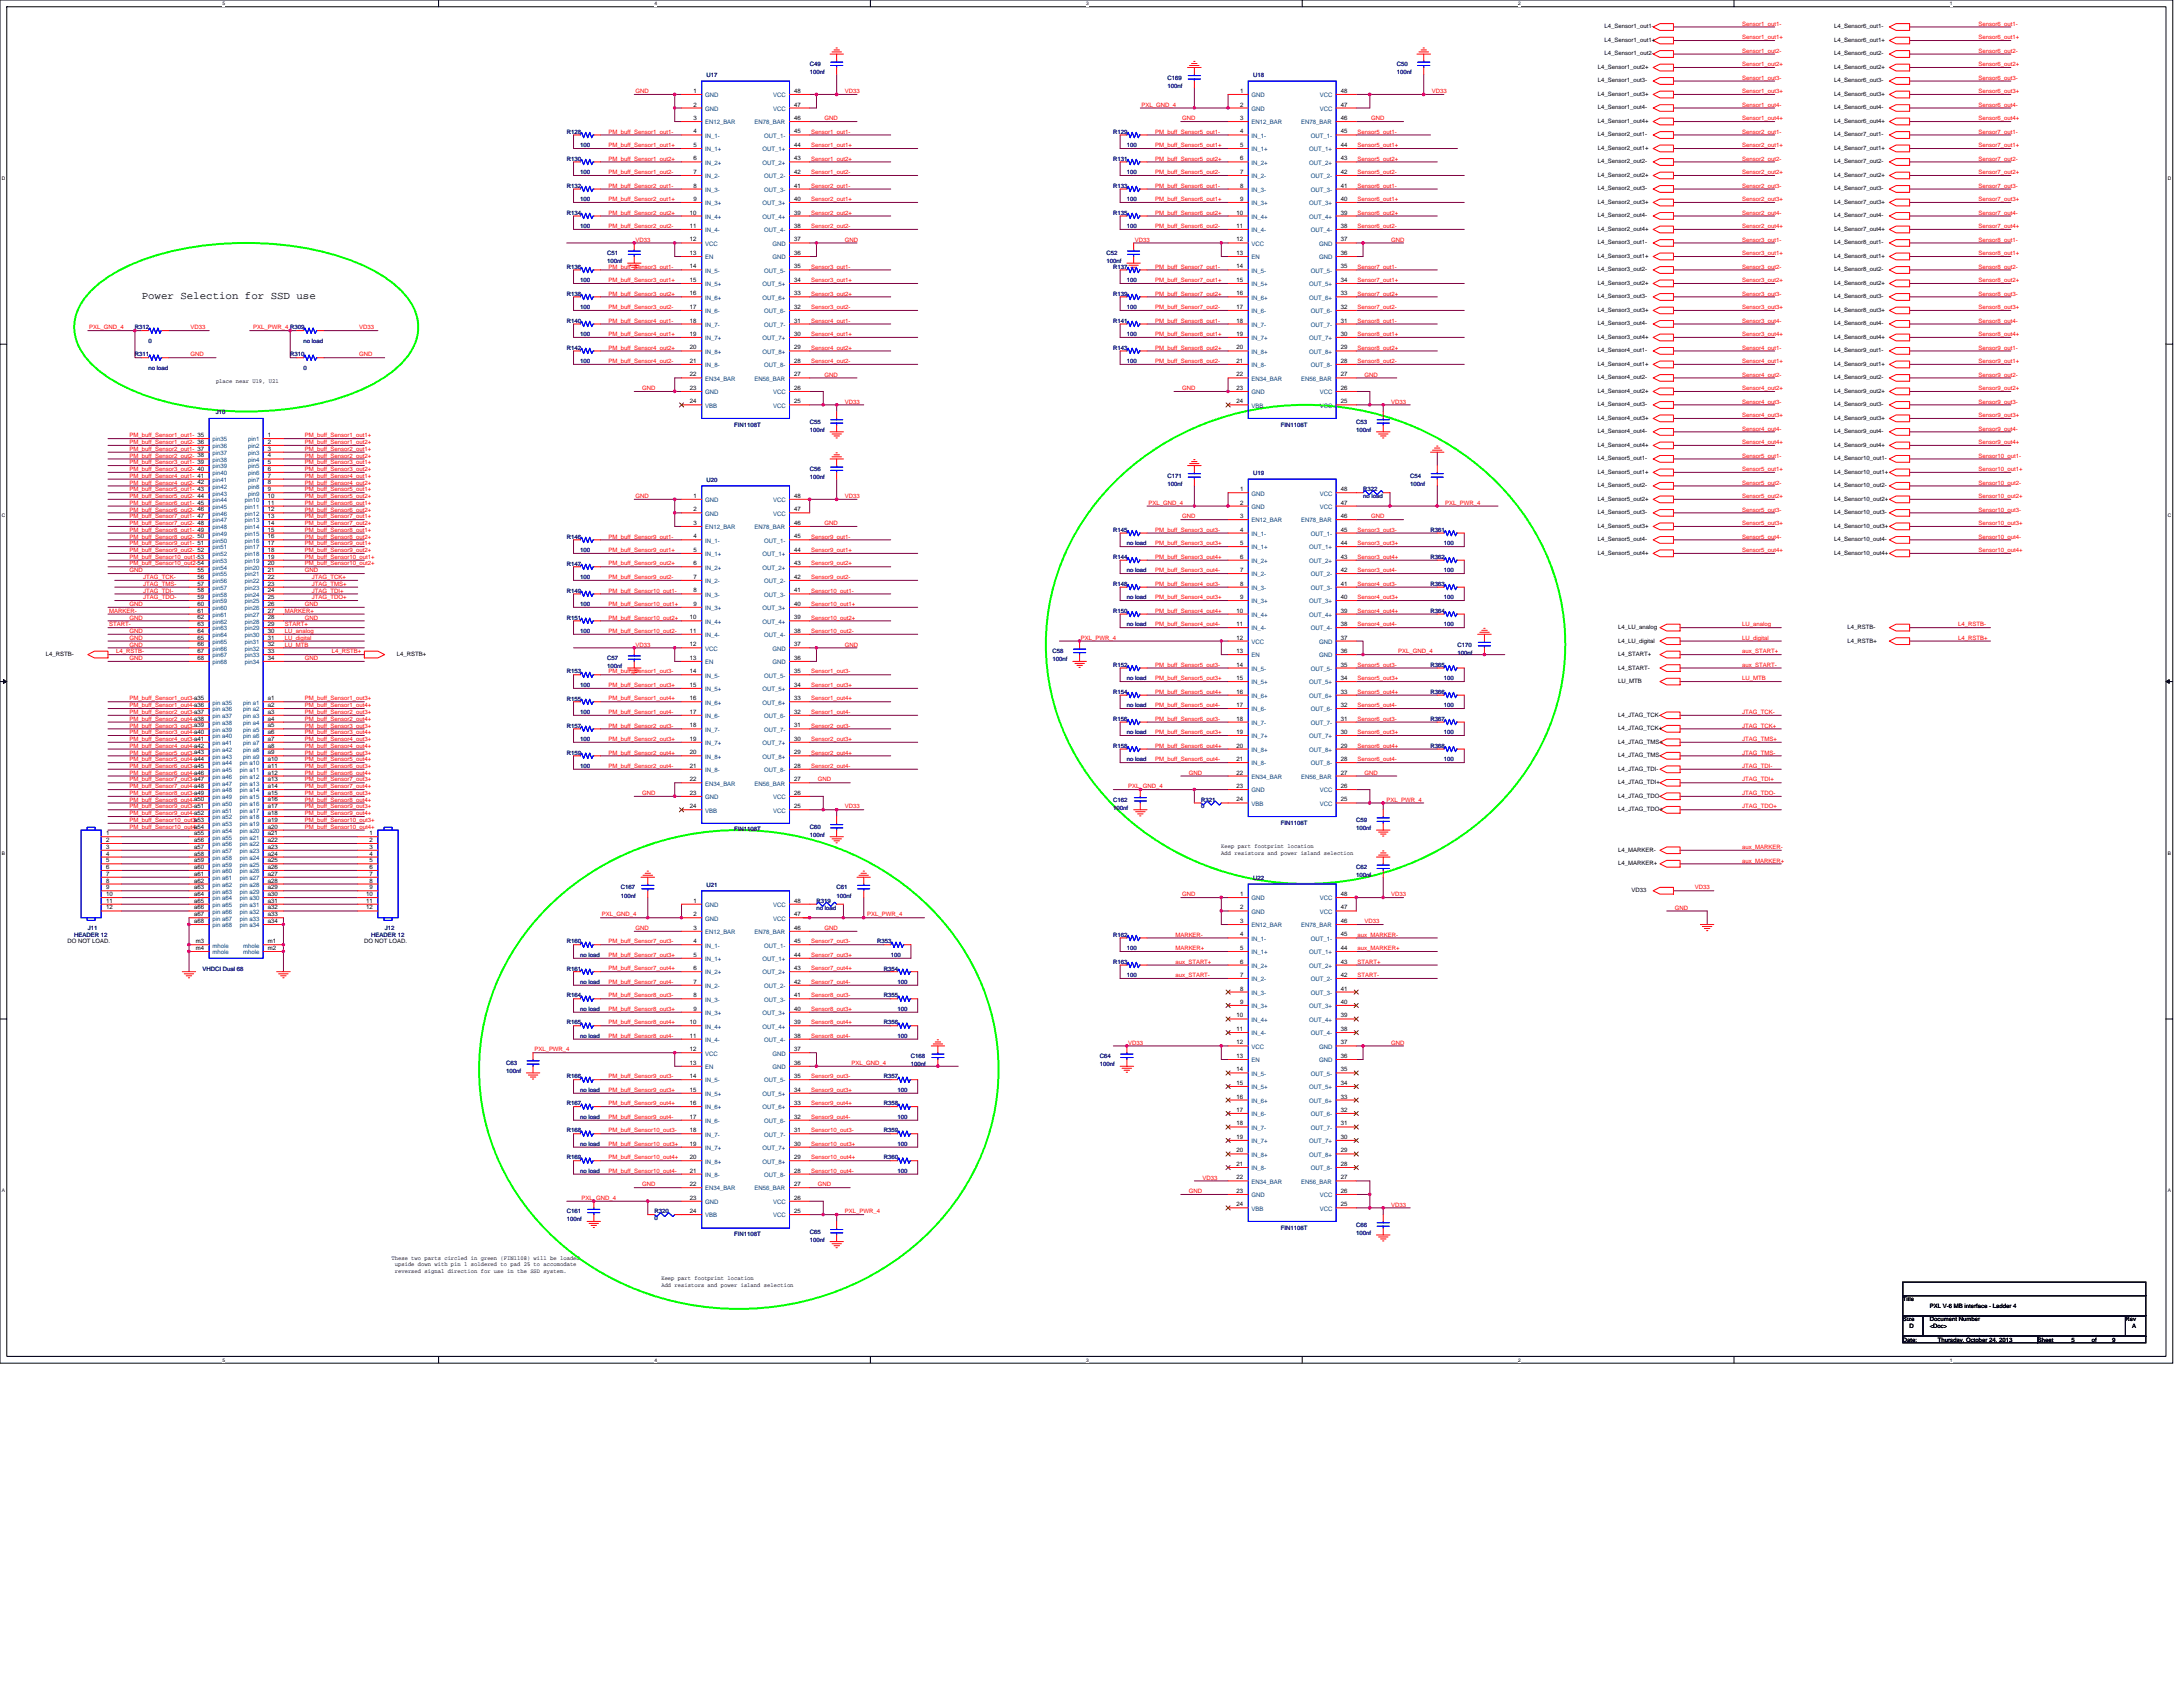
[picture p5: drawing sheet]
<svg xmlns="http://www.w3.org/2000/svg" width="279mm" height="216mm" viewBox="0 0 279 216" stroke-linecap="round" stroke-linejoin="round" font-family="sans-serif">
<defs><g id="words">
<text font-size="1.4" x="18.1" y="38.2">Power Selection for SSD use</text>
<g font-size=".8">
<text x="205.4" y="3.6">L4_Sensor1_out1-</text>
<text x="205.4" y="5.4">L4_Sensor1_out1+</text>
<text x="234.7" y="3.6">L4_Sensor6_out1-</text>
<text x="234.7" y="5.4">L4_Sensor6_out1+</text>
<text x="88.8" y="11.9">1</text>
<text x="101.7" y="11.9">48</text>
<text x="158.7" y="11.9">1</text>
<text x="171.6" y="11.9">48</text>
<text x="204.5" y="8.8">L4_Sensor1_out2+</text>
<text x="204.5" y="10.5">L4_Sensor1_out3-</text>
<text x="205.4" y="7.1">L4_Sensor1_out2-</text>
<text x="234.7" y="7.1">L4_Sensor6_out2-</text>
<text x="234.7" y="8.8">L4_Sensor6_out2+</text>
<text x="234.7" y="10.5">L4_Sensor6_out3-</text>
<text x="88.8" y="13.6">2</text>
<text x="88.8" y="15.4">3</text>
<text x="88.8" y="17.1">4</text>
<text x="101.7" y="13.6">47</text>
<text x="101.7" y="17.1">45</text>
<text x="101.7" y="15.4">46</text>
<text x="158.7" y="13.6">2</text>
<text x="158.7" y="15.4">3</text>
<text x="158.7" y="17.1">4</text>
<text x="171.6" y="13.6">47</text>
<text x="171.6" y="15.4">46</text>
<text x="171.6" y="17.1">45</text>
<text x="204.5" y="12.3">L4_Sensor1_out3+</text>
<text x="204.5" y="14">L4_Sensor1_out4-</text>
<text x="204.5" y="15.7">L4_Sensor1_out4+</text>
<text x="204.5" y="17.5">L4_Sensor2_out1-</text>
<text x="234.7" y="12.3">L4_Sensor6_out3+</text>
<text x="234.7" y="14">L4_Sensor6_out4-</text>
<text x="234.7" y="15.7">L4_Sensor6_out4+</text>
<text x="234.7" y="17.5">L4_Sensor7_out1-</text>
<text x="88.8" y="18.8">5</text>
<text x="88.8" y="20.5">6</text>
<text x="88.8" y="22.3">7</text>
<text x="101.7" y="22.3">42</text>
<text x="101.7" y="20.5">43</text>
<text x="101.7" y="18.8">44</text>
<text x="158.7" y="18.8">5</text>
<text x="158.7" y="20.5">6</text>
<text x="158.7" y="22.3">7</text>
<text x="171.6" y="20.5">43</text>
<text x="171.6" y="18.8">44</text>
<text x="171.6" y="22.3">42</text>
<text x="204.5" y="19.2">L4_Sensor2_out1+</text>
<text x="204.5" y="20.9">L4_Sensor2_out2-</text>
<text x="204.5" y="22.6">L4_Sensor2_out2+</text>
<text x="234.7" y="19.2">L4_Sensor7_out1+</text>
<text x="234.7" y="20.9">L4_Sensor7_out2-</text>
<text x="234.7" y="22.6">L4_Sensor7_out2+</text>
<text x="88.3" y="27.5">10</text>
<text x="88.3" y="29.2">11</text>
<text x="88.8" y="24">8</text>
<text x="88.8" y="25.7">9</text>
<text x="101.7" y="29.2">38</text>
<text x="101.7" y="24">41</text>
<text x="101.7" y="27.5">39</text>
<text x="101.7" y="25.7">40</text>
<text x="158.3" y="27.5">10</text>
<text x="158.3" y="29.2">11</text>
<text x="158.7" y="24">8</text>
<text x="158.7" y="25.7">9</text>
<text x="171.6" y="27.5">39</text>
<text x="171.6" y="25.7">40</text>
<text x="171.6" y="29.2">38</text>
<text x="171.6" y="24">41</text>
<text x="204.5" y="24.4">L4_Sensor2_out3-</text>
<text x="204.5" y="26.1">L4_Sensor2_out3+</text>
<text x="204.5" y="27.8">L4_Sensor2_out4-</text>
<text x="204.5" y="29.5">L4_Sensor2_out4+</text>
<text x="234.7" y="24.4">L4_Sensor7_out3-</text>
<text x="234.7" y="26.1">L4_Sensor7_out3+</text>
<text x="234.7" y="27.8">L4_Sensor7_out4-</text>
<text x="234.7" y="29.5">L4_Sensor7_out4+</text>
<text x="88.3" y="30.9">12</text>
<text x="88.3" y="32.6">13</text>
<text x="88.3" y="34.4">14</text>
<text x="101.7" y="34.4">35</text>
<text x="101.7" y="32.6">36</text>
<text x="101.7" y="30.9">37</text>
<text x="158.3" y="30.9">12</text>
<text x="158.3" y="32.6">13</text>
<text x="158.3" y="34.4">14</text>
<text x="171.6" y="32.6">36</text>
<text x="171.6" y="30.9">37</text>
<text x="171.6" y="34.4">35</text>
<text x="204.5" y="31.3">L4_Sensor3_out1-</text>
<text x="204.5" y="33">L4_Sensor3_out1+</text>
<text x="204.5" y="34.7">L4_Sensor3_out2-</text>
<text x="234.7" y="31.3">L4_Sensor8_out1-</text>
<text x="234.7" y="33">L4_Sensor8_out1+</text>
<text x="234.7" y="34.7">L4_Sensor8_out2-</text>
<text x="88.3" y="36.1">15</text>
<text x="88.3" y="37.8">16</text>
<text x="88.3" y="39.5">17</text>
<text x="88.3" y="41.3">18</text>
<text x="101.7" y="41.3">31</text>
<text x="101.7" y="39.5">32</text>
<text x="101.7" y="37.8">33</text>
<text x="101.7" y="36.1">34</text>
<text x="158.3" y="36.1">15</text>
<text x="158.3" y="37.8">16</text>
<text x="158.3" y="39.5">17</text>
<text x="158.3" y="41.3">18</text>
<text x="171.6" y="37.8">33</text>
<text x="171.6" y="36.1">34</text>
<text x="171.6" y="41.3">31</text>
<text x="171.6" y="39.5">32</text>
<text x="204.5" y="36.4">L4_Sensor3_out2+</text>
<text x="204.5" y="38.2">L4_Sensor3_out3-</text>
<text x="204.5" y="39.9">L4_Sensor3_out3+</text>
<text x="204.5" y="41.6">L4_Sensor3_out4-</text>
<text x="234.7" y="36.4">L4_Sensor8_out2+</text>
<text x="234.7" y="38.2">L4_Sensor8_out3-</text>
<text x="234.7" y="39.9">L4_Sensor8_out3+</text>
<text x="234.7" y="41.6">L4_Sensor8_out4-</text>
<text x="88.3" y="43">19</text>
<text x="88.3" y="44.7">20</text>
<text x="88.3" y="46.4">21</text>
<text x="101.7" y="46.4">28</text>
<text x="101.7" y="44.7">29</text>
<text x="101.7" y="43">30</text>
<text x="158.3" y="43">19</text>
<text x="158.3" y="44.7">20</text>
<text x="158.3" y="46.4">21</text>
<text x="171.6" y="44.7">29</text>
<text x="171.6" y="43">30</text>
<text x="171.6" y="46.4">28</text>
<text x="204.5" y="43.4">L4_Sensor3_out4+</text>
<text x="204.5" y="45.1">L4_Sensor4_out1-</text>
<text x="204.5" y="46.8">L4_Sensor4_out1+</text>
<text x="234.7" y="43.4">L4_Sensor8_out4+</text>
<text x="234.7" y="45.1">L4_Sensor9_out1-</text>
<text x="234.7" y="46.8">L4_Sensor9_out1+</text>
<text x="27.6" y="49">place near U19, U21</text>
<text x="88.3" y="48.2">22</text>
<text x="88.3" y="49.9">23</text>
<text x="88.3" y="51.6">24</text>
<text x="101.7" y="51.6">25</text>
<text x="101.7" y="49.9">26</text>
<text x="101.7" y="48.2">27</text>
<text x="158.3" y="48.2">22</text>
<text x="158.3" y="49.9">23</text>
<text x="158.3" y="51.6">24</text>
<text x="171.6" y="51.6">25</text>
<text x="171.6" y="49.9">26</text>
<text x="171.6" y="48.2">27</text>
<text x="204.5" y="48.6">L4_Sensor4_out2-</text>
<text x="204.5" y="50.3">L4_Sensor4_out2+</text>
<text x="204.5" y="52">L4_Sensor4_out3-</text>
<text x="204.5" y="53.7">L4_Sensor4_out3+</text>
<text x="234.7" y="48.6">L4_Sensor9_out2-</text>
<text x="234.7" y="50.3">L4_Sensor9_out2+</text>
<text x="234.7" y="52">L4_Sensor9_out3-</text>
<text x="234.7" y="53.7">L4_Sensor9_out3+</text>
<text x="34.3" y="55.9">1</text>
<text x="34.3" y="56.8">2</text>
<text x="34.3" y="57.7">3</text>
<text x="34.3" y="58.5">4</text>
<text x="34.3" y="59.4">5</text>
<text x="204.5" y="55.5">L4_Sensor4_out4-</text>
<text x="204.5" y="57.2">L4_Sensor4_out4+</text>
<text x="204.5" y="58.9">L4_Sensor5_out1-</text>
<text x="234.7" y="55.5">L4_Sensor9_out4-</text>
<text x="234.7" y="57.2">L4_Sensor9_out4+</text>
<text x="234.7" y="58.9">L4_Sensor10_out1-</text>
<text x="34.3" y="60.3">6</text>
<text x="34.3" y="61.1">7</text>
<text x="34.3" y="62">8</text>
<text x="34.3" y="62.9">9</text>
<text x="34.3" y="63.7">10</text>
<text x="34.3" y="64.6">11</text>
<text x="34.3" y="65.4">12</text>
<text x="88.8" y="63.7">1</text>
<text x="88.8" y="65.4">2</text>
<text x="101.7" y="65.4">47</text>
<text x="101.7" y="63.7">48</text>
<text x="158.7" y="62.9">1</text>
<text x="158.7" y="64.6">2</text>
<text x="171.6" y="64.6">47</text>
<text x="171.6" y="62.9">48</text>
<text x="204.5" y="60.6">L4_Sensor5_out1+</text>
<text x="204.5" y="62.4">L4_Sensor5_out2-</text>
<text x="204.5" y="64.1">L4_Sensor5_out2+</text>
<text x="204.5" y="65.8">L4_Sensor5_out3-</text>
<text x="234.7" y="60.6">L4_Sensor10_out1+</text>
<text x="234.7" y="62.4">L4_Sensor10_out2-</text>
<text x="234.7" y="64.1">L4_Sensor10_out2+</text>
<text x="234.7" y="65.8">L4_Sensor10_out3-</text>
<text x="34.3" y="66.3">13</text>
<text x="34.3" y="67.2">14</text>
<text x="34.3" y="68">15</text>
<text x="34.3" y="68.9">16</text>
<text x="34.3" y="69.8">17</text>
<text x="34.3" y="70.6">18</text>
<text x="34.3" y="71.5">19</text>
<text x="88.8" y="67.2">3</text>
<text x="88.8" y="68.9">4</text>
<text x="88.8" y="70.6">5</text>
<text x="101.7" y="68.9">45</text>
<text x="101.7" y="70.6">44</text>
<text x="101.7" y="67.2">46</text>
<text x="158.7" y="66.3">3</text>
<text x="158.7" y="68">4</text>
<text x="158.7" y="69.8">5</text>
<text x="158.7" y="71.5">6</text>
<text x="171.6" y="71.5">43</text>
<text x="171.6" y="69.8">44</text>
<text x="171.6" y="66.3">46</text>
<text x="171.6" y="68">45</text>
<text x="204.5" y="67.5">L4_Sensor5_out3+</text>
<text x="204.5" y="69.3">L4_Sensor5_out4-</text>
<text x="204.5" y="71">L4_Sensor5_out4+</text>
<text x="234.7" y="67.5">L4_Sensor10_out3+</text>
<text x="234.7" y="69.3">L4_Sensor10_out4-</text>
<text x="234.7" y="71">L4_Sensor10_out4+</text>
<text x="25.3" y="73.2">55</text>
<text x="25.3" y="74.1">56</text>
<text x="25.3" y="75">57</text>
<text x="25.3" y="75.8">58</text>
<text x="25.3" y="76.7">59</text>
<text x="25.3" y="77.5">60</text>
<text x="34.3" y="72.3">20</text>
<text x="34.3" y="73.2">21</text>
<text x="34.3" y="74.1">22</text>
<text x="34.3" y="75">23</text>
<text x="34.3" y="75.8">24</text>
<text x="34.3" y="76.7">25</text>
<text x="34.3" y="77.5">26</text>
<text x="88.8" y="72.3">6</text>
<text x="88.8" y="74.1">7</text>
<text x="88.8" y="75.8">8</text>
<text x="88.8" y="77.5">9</text>
<text x="101.7" y="75.8">41</text>
<text x="101.7" y="74.1">42</text>
<text x="101.7" y="77.5">40</text>
<text x="101.7" y="72.3">43</text>
<text x="158.7" y="73.2">7</text>
<text x="158.7" y="75">8</text>
<text x="158.7" y="76.7">9</text>
<text x="171.6" y="76.7">40</text>
<text x="171.6" y="75">41</text>
<text x="171.6" y="73.2">42</text>
<text x="5.9" y="83.9">L4_RSTB-</text>
<text x="25.3" y="78.4">61</text>
<text x="25.3" y="79.3">62</text>
<text x="25.3" y="80.1">63</text>
<text x="25.3" y="81">64</text>
<text x="25.3" y="81.9">65</text>
<text x="25.3" y="82.7">66</text>
<text x="25.3" y="83.6">67</text>
<text x="34.3" y="78.4">27</text>
<text x="34.3" y="79.3">28</text>
<text x="34.3" y="80.1">29</text>
<text x="34.3" y="81">30</text>
<text x="34.3" y="81.9">31</text>
<text x="34.3" y="82.7">32</text>
<text x="34.3" y="83.6">33</text>
<text x="50.8" y="83.9">L4_RSTB+</text>
<text x="88.3" y="79.3">10</text>
<text x="88.3" y="81">11</text>
<text x="88.3" y="82.7">12</text>
<text x="101.7" y="81">38</text>
<text x="101.7" y="79.3">39</text>
<text x="101.7" y="82.7">37</text>
<text x="158.3" y="78.4">10</text>
<text x="158.3" y="80.1">11</text>
<text x="158.3" y="81.9">12</text>
<text x="158.3" y="83.6">13</text>
<text x="171.6" y="78.4">39</text>
<text x="171.6" y="83.6">36</text>
<text x="171.6" y="81.9">37</text>
<text x="171.6" y="80.1">38</text>
<text x="207.1" y="82.2">L4_LU_digital</text>
<text x="207.1" y="83.9">L4_START+</text>
<text x="207.1" y="80.5">L4_LU_analog</text>
<text x="236.5" y="80.5">L4_RSTB-</text>
<text x="236.5" y="82.2">L4_RSTB+</text>
<text x="25.3" y="84.5">68</text>
<text x="34.3" y="84.5">34</text>
<text x="34.3" y="89.6">a1</text>
<text x="88.3" y="84.5">13</text>
<text x="88.3" y="86.2">14</text>
<text x="88.3" y="87.9">15</text>
<text x="88.3" y="89.6">16</text>
<text x="101.7" y="86.2">35</text>
<text x="101.7" y="89.6">33</text>
<text x="101.7" y="87.9">34</text>
<text x="101.7" y="84.5">36</text>
<text x="158.3" y="85.3">14</text>
<text x="158.3" y="87">15</text>
<text x="158.3" y="88.8">16</text>
<text x="171.6" y="88.8">33</text>
<text x="171.6" y="87">34</text>
<text x="171.6" y="85.3">35</text>
<text x="207.1" y="85.7">L4_START-</text>
<text x="207.1" y="87.4">LU_MTB</text>
<text x="34.3" y="90.5">a2</text>
<text x="34.3" y="91.4">a3</text>
<text x="34.3" y="92.2">a4</text>
<text x="34.3" y="93.1">a5</text>
<text x="34.3" y="93.9">a6</text>
<text x="34.3" y="94.8">a7</text>
<text x="34.3" y="95.7">a8</text>
<text x="88.3" y="91.4">17</text>
<text x="88.3" y="93.1">18</text>
<text x="88.3" y="94.8">19</text>
<text x="101.7" y="93.1">31</text>
<text x="101.7" y="91.4">32</text>
<text x="101.7" y="94.8">30</text>
<text x="158.3" y="90.5">17</text>
<text x="158.3" y="92.2">18</text>
<text x="158.3" y="93.9">19</text>
<text x="158.3" y="95.7">20</text>
<text x="171.6" y="95.7">29</text>
<text x="171.6" y="93.9">30</text>
<text x="171.6" y="92.2">31</text>
<text x="171.6" y="90.5">32</text>
<text x="207.1" y="91.7">L4_JTAG_TCK-</text>
<text x="207.1" y="93.5">L4_JTAG_TCK+</text>
<text x="207.1" y="95.2">L4_JTAG_TMS+</text>
<text x="34.3" y="96.5">a9</text>
<text x="34.3" y="97.4">a10</text>
<text x="34.3" y="98.3">a11</text>
<text x="34.3" y="99.1">a12</text>
<text x="34.3" y="100">a13</text>
<text x="34.3" y="100.9">a14</text>
<text x="34.3" y="101.7">a15</text>
<text x="88.3" y="96.5">20</text>
<text x="88.3" y="98.3">21</text>
<text x="88.3" y="100">22</text>
<text x="88.3" y="101.7">23</text>
<text x="101.7" y="101.7">26</text>
<text x="101.7" y="98.3">28</text>
<text x="101.7" y="96.5">29</text>
<text x="101.7" y="100">27</text>
<text x="158.3" y="97.4">21</text>
<text x="158.3" y="99.1">22</text>
<text x="158.3" y="100.9">23</text>
<text x="171.6" y="100.9">26</text>
<text x="171.6" y="99.1">27</text>
<text x="171.6" y="97.4">28</text>
<text x="207.1" y="96.9">L4_JTAG_TMS-</text>
<text x="207.1" y="98.6">L4_JTAG_TDI-</text>
<text x="207.1" y="100.4">L4_JTAG_TDI+</text>
<text x="13.6" y="106.9">1</text>
<text x="13.6" y="107.8">2</text>
<text x="24.8" y="105.2">a53</text>
<text x="24.8" y="106">a54</text>
<text x="24.8" y="106.9">a55</text>
<text x="24.8" y="107.8">a56</text>
<text x="34.3" y="102.6">a16</text>
<text x="34.3" y="103.4">a17</text>
<text x="34.3" y="104.3">a18</text>
<text x="34.3" y="105.2">a19</text>
<text x="34.3" y="106">a20</text>
<text x="34.3" y="106.9">a21</text>
<text x="34.3" y="107.8">a22</text>
<text x="47.3" y="106.9">1</text>
<text x="47.3" y="107.8">2</text>
<text x="88.3" y="103.4">24</text>
<text x="101.7" y="103.4">25</text>
<text x="158.3" y="102.6">24</text>
<text x="171.6" y="102.6">25</text>
<text x="207.1" y="102.1">L4_JTAG_TDO-</text>
<text x="207.1" y="103.8">L4_JTAG_TDO+</text>
<text x="13.6" y="108.6">3</text>
<text x="13.6" y="109.5">4</text>
<text x="13.6" y="110.4">5</text>
<text x="13.6" y="111.2">6</text>
<text x="13.6" y="112.1">7</text>
<text x="13.6" y="112.9">8</text>
<text x="13.6" y="113.8">9</text>
<text x="24.8" y="108.6">a57</text>
<text x="24.8" y="109.5">a58</text>
<text x="24.8" y="110.4">a59</text>
<text x="24.8" y="111.2">a60</text>
<text x="24.8" y="112.1">a61</text>
<text x="24.8" y="112.9">a62</text>
<text x="24.8" y="113.8">a63</text>
<text x="34.3" y="108.6">a23</text>
<text x="34.3" y="109.5">a24</text>
<text x="34.3" y="110.4">a25</text>
<text x="34.3" y="111.2">a26</text>
<text x="34.3" y="112.1">a27</text>
<text x="34.3" y="112.9">a28</text>
<text x="34.3" y="113.8">a29</text>
<text x="47.3" y="108.6">3</text>
<text x="47.3" y="109.5">4</text>
<text x="47.3" y="110.4">5</text>
<text x="47.3" y="111.2">6</text>
<text x="47.3" y="112.1">7</text>
<text x="47.3" y="112.9">8</text>
<text x="47.3" y="113.8">9</text>
<text x="156.3" y="108.6">Keep part footprint location</text>
<text x="156.3" y="109.4">Add resistors and power island selection</text>
<text x="207.1" y="109">L4_MARKER-</text>
<text x="207.1" y="110.7">L4_MARKER+</text>
<text x="13.6" y="114.7">10</text>
<text x="13.6" y="115.5">11</text>
<text x="13.6" y="116.4">12</text>
<text x="24.8" y="114.7">a64</text>
<text x="24.8" y="115.5">a65</text>
<text x="24.8" y="116.4">a66</text>
<text x="24.8" y="117.3">a67</text>
<text x="24.8" y="118.1">a68</text>
<text x="34.3" y="114.7">a30</text>
<text x="34.3" y="115.5">a31</text>
<text x="34.3" y="116.4">a32</text>
<text x="34.3" y="117.3">a33</text>
<text x="34.3" y="118.1">a34</text>
<text x="46.9" y="114.7">10</text>
<text x="46.9" y="115.5">11</text>
<text x="46.9" y="116.4">12</text>
<text x="88.8" y="115.5">1</text>
<text x="88.8" y="117.3">2</text>
<text x="88.8" y="119">3</text>
<text x="101.7" y="117.3">47</text>
<text x="101.7" y="115.5">48</text>
<text x="101.7" y="119">46</text>
<text x="158.7" y="114.7">1</text>
<text x="158.7" y="116.4">2</text>
<text x="158.7" y="118.1">3</text>
<text x="158.7" y="119.8">4</text>
<text x="171.6" y="116.4">47</text>
<text x="171.6" y="114.7">48</text>
<text x="171.6" y="118.1">46</text>
<text x="171.6" y="119.8">45</text>
<text x="208.8" y="114.2">VD33</text>
<text x="8.6" y="120.7">DO NOT LOAD.</text>
<text x="25.1" y="120.7">m3</text>
<text x="25.1" y="121.6">m4</text>
<text x="34.3" y="120.7">m1</text>
<text x="34.3" y="121.6">m2</text>
<text x="46.6" y="120.7">DO NOT LOAD.</text>
<text x="88.8" y="120.7">4</text>
<text x="88.8" y="122.4">5</text>
<text x="88.8" y="124.2">6</text>
<text x="88.8" y="125.9">7</text>
<text x="101.7" y="125.9">42</text>
<text x="101.7" y="120.7">45</text>
<text x="101.7" y="124.2">43</text>
<text x="101.7" y="122.4">44</text>
<text x="158.7" y="121.6">5</text>
<text x="158.7" y="123.3">6</text>
<text x="158.7" y="125">7</text>
<text x="171.6" y="123.3">43</text>
<text x="171.6" y="121.6">44</text>
<text x="171.6" y="125">42</text>
<text x="88.3" y="131.1">10</text>
<text x="88.8" y="127.6">8</text>
<text x="88.8" y="129.3">9</text>
<text x="101.7" y="127.6">41</text>
<text x="101.7" y="131.1">39</text>
<text x="101.7" y="129.3">40</text>
<text x="158.3" y="130.2">10</text>
<text x="158.3" y="132">11</text>
<text x="158.7" y="126.8">8</text>
<text x="158.7" y="128.5">9</text>
<text x="171.6" y="130.2">39</text>
<text x="171.6" y="128.5">40</text>
<text x="171.6" y="132">38</text>
<text x="171.6" y="126.8">41</text>
<text x="88.3" y="132.8">11</text>
<text x="88.3" y="134.5">12</text>
<text x="88.3" y="136.3">13</text>
<text x="88.3" y="138">14</text>
<text x="101.7" y="138">35</text>
<text x="101.7" y="132.8">38</text>
<text x="101.7" y="136.3">36</text>
<text x="101.7" y="134.5">37</text>
<text x="158.3" y="133.7">12</text>
<text x="158.3" y="135.4">13</text>
<text x="158.3" y="137.1">14</text>
<text x="171.6" y="135.4">36</text>
<text x="171.6" y="133.7">37</text>
<text x="171.6" y="137.1">35</text>
<text x="88.3" y="139.7">15</text>
<text x="88.3" y="141.4">16</text>
<text x="88.3" y="143.2">17</text>
<text x="101.7" y="143.2">32</text>
<text x="101.7" y="141.4">33</text>
<text x="101.7" y="139.7">34</text>
<text x="158.3" y="138.9">15</text>
<text x="158.3" y="140.6">16</text>
<text x="158.3" y="142.3">17</text>
<text x="171.6" y="140.6">33</text>
<text x="171.6" y="138.9">34</text>
<text x="171.6" y="142.3">32</text>
<text x="88.3" y="144.9">18</text>
<text x="88.3" y="146.6">19</text>
<text x="88.3" y="148.4">20</text>
<text x="101.7" y="144.9">31</text>
<text x="101.7" y="148.4">29</text>
<text x="101.7" y="146.6">30</text>
<text x="158.3" y="144">18</text>
<text x="158.3" y="145.8">19</text>
<text x="158.3" y="147.5">20</text>
<text x="158.3" y="149.2">21</text>
<text x="171.6" y="147.5">29</text>
<text x="171.6" y="145.8">30</text>
<text x="171.6" y="149.2">28</text>
<text x="171.6" y="144">31</text>
<text x="88.3" y="150.1">21</text>
<text x="88.3" y="151.8">22</text>
<text x="88.3" y="153.5">23</text>
<text x="88.3" y="155.3">24</text>
<text x="101.7" y="155.3">25</text>
<text x="101.7" y="153.5">26</text>
<text x="101.7" y="150.1">28</text>
<text x="101.7" y="151.8">27</text>
<text x="158.3" y="150.9">22</text>
<text x="158.3" y="152.7">23</text>
<text x="158.3" y="154.4">24</text>
<text x="171.6" y="154.4">25</text>
<text x="171.6" y="152.7">26</text>
<text x="171.6" y="150.9">27</text>
<text x="50.1" y="161.2">These two parts circled in green (FIN1108) will be loaded</text>
<text x="50.5" y="162.1">upside down with pin 1 soldered to pad 25 to accomodate</text>
<text x="50.5" y="162.9">reversed signal direction for use in the SSD system.</text>
<text x="84.6" y="163.8">Keep part footprint location</text>
<text x="84.6" y="164.7">Add resistors and power island selection</text>
<text x="243.5" y="166.5">Title</text>
<text x="247" y="167.4">PXL V-6 MB interface - Ladder 4</text>
<text x="243.5" y="169.1">Size</text>
<text x="243.5" y="171.7">Date:</text>
<text x="244.4" y="170">D</text>
<text x="247" y="169.1">Document Number</text>
<text x="247" y="170">&lt;Doc&gt;</text>
<text x="248" y="171.7">Thursday, October 24, 2013</text>
<text x="260.8" y="171.7">Sheet</text>
<text x="265.1" y="171.7">5</text>
<text x="267.7" y="171.7">of</text>
<text x="270.3" y="171.7">9</text>
<text x="272" y="169.1">Rev</text>
<text x="272.9" y="170">A</text>
</g>
<g font-size=".8" fill="#f00">
<text x="223" y="3.3">Sensor1_out1-</text>
<text x="223" y="5">Sensor1_out1+</text>
<text x="253.2" y="5">Sensor6_out1+</text>
<text x="253.2" y="3.3">Sensor6_out1-</text>
<text x="81.3" y="11.9">GND</text>
<text x="108.1" y="11.9">VD33</text>
<text x="183.3" y="11.9">VD33</text>
<text x="223" y="10.2">Sensor1_out3-</text>
<text x="223" y="6.8">Sensor1_out2-</text>
<text x="223" y="8.5">Sensor1_out2+</text>
<text x="223" y="11.9">Sensor1_out3+</text>
<text x="253.2" y="8.5">Sensor6_out2+</text>
<text x="253.2" y="11.9">Sensor6_out3+</text>
<text x="253.2" y="10.2">Sensor6_out3-</text>
<text x="253.2" y="6.8">Sensor6_out2-</text>
<text x="77.9" y="17.1">PM_buff_Sensor1_out1-</text>
<text x="103.8" y="17.1">Sensor1_out1-</text>
<text x="105.5" y="15.4">GND</text>
<text x="146.1" y="13.7">PXL_GND_4</text>
<text x="147.8" y="17.1">PM_buff_Sensor5_out1-</text>
<text x="151.3" y="15.4">GND</text>
<text x="173.8" y="17.1">Sensor5_out1-</text>
<text x="175.5" y="15.4">GND</text>
<text x="223" y="13.7">Sensor1_out4-</text>
<text x="223" y="15.4">Sensor1_out4+</text>
<text x="223" y="17.1">Sensor2_out1-</text>
<text x="253.2" y="15.4">Sensor6_out4+</text>
<text x="253.2" y="13.7">Sensor6_out4-</text>
<text x="253.2" y="17.1">Sensor7_out1-</text>
<text x="77.9" y="22.3">PM_buff_Sensor1_out2-</text>
<text x="77.9" y="20.6">PM_buff_Sensor1_out2+</text>
<text x="77.9" y="18.8">PM_buff_Sensor1_out1+</text>
<text x="103.8" y="22.3">Sensor1_out2-</text>
<text x="103.8" y="20.6">Sensor1_out2+</text>
<text x="103.8" y="18.8">Sensor1_out1+</text>
<text x="147.8" y="22.3">PM_buff_Sensor5_out2-</text>
<text x="147.8" y="20.6">PM_buff_Sensor5_out2+</text>
<text x="147.8" y="18.8">PM_buff_Sensor5_out1+</text>
<text x="173.8" y="22.3">Sensor5_out2-</text>
<text x="173.8" y="20.6">Sensor5_out2+</text>
<text x="173.8" y="18.8">Sensor5_out1+</text>
<text x="223" y="22.3">Sensor2_out2+</text>
<text x="223" y="18.8">Sensor2_out1+</text>
<text x="223" y="20.6">Sensor2_out2-</text>
<text x="253.2" y="20.6">Sensor7_out2-</text>
<text x="253.2" y="22.3">Sensor7_out2+</text>
<text x="253.2" y="18.8">Sensor7_out1+</text>
<text x="77.9" y="27.5">PM_buff_Sensor2_out2+</text>
<text x="77.9" y="25.7">PM_buff_Sensor2_out1+</text>
<text x="77.9" y="24">PM_buff_Sensor2_out1-</text>
<text x="77.9" y="29.2">PM_buff_Sensor2_out2-</text>
<text x="103.8" y="27.5">Sensor2_out2+</text>
<text x="103.8" y="25.7">Sensor2_out1+</text>
<text x="103.8" y="24">Sensor2_out1-</text>
<text x="103.8" y="29.2">Sensor2_out2-</text>
<text x="147.8" y="27.5">PM_buff_Sensor6_out2+</text>
<text x="147.8" y="25.7">PM_buff_Sensor6_out1+</text>
<text x="147.8" y="24">PM_buff_Sensor6_out1-</text>
<text x="147.8" y="29.2">PM_buff_Sensor6_out2-</text>
<text x="173.8" y="27.5">Sensor6_out2+</text>
<text x="173.8" y="25.7">Sensor6_out1+</text>
<text x="173.8" y="24">Sensor6_out1-</text>
<text x="173.8" y="29.2">Sensor6_out2-</text>
<text x="223" y="29.2">Sensor2_out4+</text>
<text x="223" y="25.7">Sensor2_out3+</text>
<text x="223" y="24">Sensor2_out3-</text>
<text x="223" y="27.5">Sensor2_out4-</text>
<text x="253.2" y="24">Sensor7_out3-</text>
<text x="253.2" y="27.5">Sensor7_out4-</text>
<text x="253.2" y="29.2">Sensor7_out4+</text>
<text x="253.2" y="25.7">Sensor7_out3+</text>
<text x="77.9" y="34.4">PM_buff_Sensor3_out1-</text>
<text x="81.3" y="30.9">VD33</text>
<text x="103.8" y="34.4">Sensor3_out1-</text>
<text x="108.1" y="30.9">GND</text>
<text x="145.3" y="30.9">VD33</text>
<text x="147.8" y="34.4">PM_buff_Sensor7_out1-</text>
<text x="173.8" y="34.4">Sensor7_out1-</text>
<text x="178.1" y="30.9">GND</text>
<text x="223" y="30.9">Sensor3_out1-</text>
<text x="223" y="34.4">Sensor3_out2-</text>
<text x="223" y="32.7">Sensor3_out1+</text>
<text x="253.2" y="32.7">Sensor8_out1+</text>
<text x="253.2" y="30.9">Sensor8_out1-</text>
<text x="253.2" y="34.4">Sensor8_out2-</text>
<text x="77.9" y="39.6">PM_buff_Sensor3_out2-</text>
<text x="77.9" y="37.8">PM_buff_Sensor3_out2+</text>
<text x="77.9" y="36.1">PM_buff_Sensor3_out1+</text>
<text x="77.9" y="41.3">PM_buff_Sensor4_out1-</text>
<text x="103.8" y="39.6">Sensor3_out2-</text>
<text x="103.8" y="37.8">Sensor3_out2+</text>
<text x="103.8" y="36.1">Sensor3_out1+</text>
<text x="103.8" y="41.3">Sensor4_out1-</text>
<text x="147.8" y="39.6">PM_buff_Sensor7_out2-</text>
<text x="147.8" y="37.8">PM_buff_Sensor7_out2+</text>
<text x="147.8" y="36.1">PM_buff_Sensor7_out1+</text>
<text x="147.8" y="41.3">PM_buff_Sensor8_out1-</text>
<text x="173.8" y="39.6">Sensor7_out2-</text>
<text x="173.8" y="37.8">Sensor7_out2+</text>
<text x="173.8" y="36.1">Sensor7_out1+</text>
<text x="173.8" y="41.3">Sensor8_out1-</text>
<text x="223" y="37.8">Sensor3_out3-</text>
<text x="223" y="36.1">Sensor3_out2+</text>
<text x="223" y="41.3">Sensor3_out4-</text>
<text x="223" y="39.6">Sensor3_out3+</text>
<text x="253.2" y="36.1">Sensor8_out2+</text>
<text x="253.2" y="39.6">Sensor8_out3+</text>
<text x="253.2" y="37.8">Sensor8_out3-</text>
<text x="253.2" y="41.3">Sensor8_out4-</text>
<text x="11.4" y="42.1">PXL_GND_4</text>
<text x="24.4" y="45.6">GND</text>
<text x="24.4" y="42.1">VD33</text>
<text x="32.4" y="42.1">PXL_PWR_4 R309</text>
<text x="46" y="45.6">GND</text>
<text x="46" y="42.1">VD33</text>
<text x="77.9" y="44.7">PM_buff_Sensor4_out2+</text>
<text x="77.9" y="43">PM_buff_Sensor4_out1+</text>
<text x="77.9" y="46.5">PM_buff_Sensor4_out2-</text>
<text x="103.8" y="44.7">Sensor4_out2+</text>
<text x="103.8" y="43">Sensor4_out1+</text>
<text x="103.8" y="46.5">Sensor4_out2-</text>
<text x="147.8" y="44.7">PM_buff_Sensor8_out2+</text>
<text x="147.8" y="43">PM_buff_Sensor8_out1+</text>
<text x="147.8" y="46.5">PM_buff_Sensor8_out2-</text>
<text x="173.8" y="44.7">Sensor8_out2+</text>
<text x="173.8" y="43">Sensor8_out1+</text>
<text x="173.8" y="46.5">Sensor8_out2-</text>
<text x="223" y="43">Sensor3_out4+</text>
<text x="223" y="46.5">Sensor4_out1+</text>
<text x="223" y="44.7">Sensor4_out1-</text>
<text x="253.2" y="43">Sensor8_out4+</text>
<text x="253.2" y="44.7">Sensor9_out1-</text>
<text x="253.2" y="46.5">Sensor9_out1+</text>
<text x="82.2" y="49.9">GND</text>
<text x="105.5" y="48.2">GND</text>
<text x="108.1" y="51.6">VD33</text>
<text x="151.3" y="49.9">GND</text>
<text x="174.6" y="48.2">GND</text>
<text x="178.1" y="51.6">VD33</text>
<text x="223" y="49.9">Sensor4_out2+</text>
<text x="223" y="53.4">Sensor4_out3+</text>
<text x="223" y="51.6">Sensor4_out3-</text>
<text x="223" y="48.2">Sensor4_out2-</text>
<text x="253.2" y="51.6">Sensor9_out3-</text>
<text x="253.2" y="48.2">Sensor9_out2-</text>
<text x="253.2" y="49.9">Sensor9_out2+</text>
<text x="253.2" y="53.4">Sensor9_out3+</text>
<text x="16.6" y="59.4">PM_buff_Sensor3_out1- 39</text>
<text x="16.6" y="56">PM_buff_Sensor1_out1- 35</text>
<text x="16.6" y="56.8">PM_buff_Sensor1_out2- 36</text>
<text x="16.6" y="57.7">PM_buff_Sensor2_out1- 37</text>
<text x="16.6" y="58.6">PM_buff_Sensor2_out2- 38</text>
<text x="39" y="59.4">PM_buff_Sensor3_out1+</text>
<text x="39" y="56.8">PM_buff_Sensor1_out2+</text>
<text x="39" y="56">PM_buff_Sensor1_out1+</text>
<text x="39" y="58.6">PM_buff_Sensor2_out2+</text>
<text x="39" y="57.7">PM_buff_Sensor2_out1+</text>
<text x="223" y="58.6">Sensor5_out1-</text>
<text x="223" y="56.8">Sensor4_out4+</text>
<text x="223" y="55.1">Sensor4_out4-</text>
<text x="253.2" y="55.1">Sensor9_out4-</text>
<text x="253.2" y="56.8">Sensor9_out4+</text>
<text x="253.2" y="58.6">Sensor10_out1-</text>
<text x="16.6" y="62.9">PM_buff_Sensor5_out1- 43</text>
<text x="16.6" y="63.7">PM_buff_Sensor5_out2- 44</text>
<text x="16.6" y="60.3">PM_buff_Sensor3_out2- 40</text>
<text x="16.6" y="64.6">PM_buff_Sensor6_out1- 45</text>
<text x="16.6" y="65.5">PM_buff_Sensor6_out2- 46</text>
<text x="16.6" y="61.2">PM_buff_Sensor4_out1- 41</text>
<text x="16.6" y="62">PM_buff_Sensor4_out2- 42</text>
<text x="39" y="63.7">PM_buff_Sensor5_out2+</text>
<text x="39" y="62.9">PM_buff_Sensor5_out1+</text>
<text x="39" y="60.3">PM_buff_Sensor3_out2+</text>
<text x="39" y="65.5">PM_buff_Sensor6_out2+</text>
<text x="39" y="64.6">PM_buff_Sensor6_out1+</text>
<text x="39" y="62">PM_buff_Sensor4_out2+</text>
<text x="39" y="61.2">PM_buff_Sensor4_out1+</text>
<text x="81.3" y="63.7">GND</text>
<text x="108.1" y="63.7">VD33</text>
<text x="147" y="64.6">PXL_GND_4</text>
<text x="185" y="64.6">PXL_PWR_4</text>
<text x="223" y="65.5">Sensor5_out3-</text>
<text x="223" y="62">Sensor5_out2-</text>
<text x="223" y="63.7">Sensor5_out2+</text>
<text x="223" y="60.3">Sensor5_out1+</text>
<text x="253.2" y="63.7">Sensor10_out2+</text>
<text x="253.2" y="60.3">Sensor10_out1+</text>
<text x="253.2" y="65.5">Sensor10_out3-</text>
<text x="253.2" y="62">Sensor10_out2-</text>
<text x="16.6" y="68.1">PM_buff_Sensor8_out1- 49</text>
<text x="16.6" y="68.9">PM_buff_Sensor8_out2- 50</text>
<text x="16.6" y="71.5">PM_buff_Sensor10_out1-53</text>
<text x="16.6" y="69.8">PM_buff_Sensor9_out1- 51</text>
<text x="16.6" y="70.7">PM_buff_Sensor9_out2- 52</text>
<text x="16.6" y="66.3">PM_buff_Sensor7_out1- 47</text>
<text x="16.6" y="67.2">PM_buff_Sensor7_out2- 48</text>
<text x="39" y="68.9">PM_buff_Sensor8_out2+</text>
<text x="39" y="68.1">PM_buff_Sensor8_out1+</text>
<text x="39" y="71.5">PM_buff_Sensor10_out1+</text>
<text x="39" y="70.7">PM_buff_Sensor9_out2+</text>
<text x="39" y="69.8">PM_buff_Sensor9_out1+</text>
<text x="39" y="67.2">PM_buff_Sensor7_out2+</text>
<text x="39" y="66.3">PM_buff_Sensor7_out1+</text>
<text x="77.9" y="68.9">PM_buff_Sensor9_out1-</text>
<text x="77.9" y="70.7">PM_buff_Sensor9_out1+</text>
<text x="103.8" y="68.9">Sensor9_out1-</text>
<text x="103.8" y="70.7">Sensor9_out1+</text>
<text x="105.5" y="67.2">GND</text>
<text x="147.8" y="71.5">PM_buff_Sensor3_out4+</text>
<text x="147.8" y="69.8">PM_buff_Sensor3_out3+</text>
<text x="147.8" y="68.1">PM_buff_Sensor3_out3-</text>
<text x="151.3" y="66.3">GND</text>
<text x="173.8" y="68.1">Sensor3_out3-</text>
<text x="173.8" y="71.5">Sensor3_out4+</text>
<text x="173.8" y="69.8">Sensor3_out3+</text>
<text x="175.5" y="66.3">GND</text>
<text x="223" y="68.9">Sensor5_out4-</text>
<text x="223" y="70.7">Sensor5_out4+</text>
<text x="223" y="67.2">Sensor5_out3+</text>
<text x="253.2" y="70.7">Sensor10_out4+</text>
<text x="253.2" y="67.2">Sensor10_out3+</text>
<text x="253.2" y="68.9">Sensor10_out4-</text>
<text x="16.6" y="72.4">PM_buff_Sensor10_out2-54</text>
<text x="16.6" y="73.2">GND</text>
<text x="16.6" y="77.6">GND</text>
<text x="18.3" y="76.7">JTAG_TDO-</text>
<text x="18.3" y="75.8">JTAG_TDI-</text>
<text x="18.3" y="75">JTAG_TMS-</text>
<text x="18.3" y="74.1">JTAG_TCK-</text>
<text x="39" y="73.2">GND</text>
<text x="39" y="72.4">PM_buff_Sensor10_out2+</text>
<text x="39" y="77.6">GND</text>
<text x="39.9" y="76.7">JTAG_TDO+</text>
<text x="39.9" y="75.8">JTAG_TDI+</text>
<text x="39.9" y="74.1">JTAG_TCK+</text>
<text x="39.9" y="75">JTAG_TMS+</text>
<text x="77.9" y="74.1">PM_buff_Sensor9_out2-</text>
<text x="77.9" y="72.4">PM_buff_Sensor9_out2+</text>
<text x="77.9" y="77.6">PM_buff_Sensor10_out1+</text>
<text x="77.9" y="75.8">PM_buff_Sensor10_out1-</text>
<text x="103.8" y="74.1">Sensor9_out2-</text>
<text x="103.8" y="72.4">Sensor9_out2+</text>
<text x="103.8" y="77.6">Sensor10_out1+</text>
<text x="103.8" y="75.8">Sensor10_out1-</text>
<text x="147.8" y="73.2">PM_buff_Sensor3_out4-</text>
<text x="147.8" y="75">PM_buff_Sensor4_out3-</text>
<text x="147.8" y="76.7">PM_buff_Sensor4_out3+</text>
<text x="173.8" y="73.2">Sensor3_out4-</text>
<text x="173.8" y="76.7">Sensor4_out3+</text>
<text x="173.8" y="75">Sensor4_out3-</text>
<text x="14" y="78.4">MARKER-</text>
<text x="14" y="80.2">START-</text>
<text x="14.9" y="83.6">L4_RSTB-</text>
<text x="16.6" y="79.3">GND</text>
<text x="16.6" y="81">GND</text>
<text x="16.6" y="81.9">GND</text>
<text x="16.6" y="82.7">GND</text>
<text x="36.4" y="78.4">MARKER+</text>
<text x="36.4" y="81.9">LU_digital</text>
<text x="36.4" y="82.7">LU_MTB</text>
<text x="36.4" y="80.2">START+</text>
<text x="36.4" y="81">LU_analog</text>
<text x="39" y="79.3">GND</text>
<text x="42.5" y="83.6">L4_RSTB+</text>
<text x="77.9" y="79.3">PM_buff_Sensor10_out2+</text>
<text x="77.9" y="81">PM_buff_Sensor10_out2-</text>
<text x="81.3" y="82.7">VD33</text>
<text x="103.8" y="79.3">Sensor10_out2+</text>
<text x="103.8" y="81">Sensor10_out2-</text>
<text x="108.1" y="82.7">GND</text>
<text x="138.3" y="81.9">PXL_PWR_4</text>
<text x="147.8" y="78.4">PM_buff_Sensor4_out4+</text>
<text x="147.8" y="80.2">PM_buff_Sensor4_out4-</text>
<text x="173.8" y="78.4">Sensor4_out4+</text>
<text x="173.8" y="80.2">Sensor4_out4-</text>
<text x="178.9" y="83.6">PXL_GND_4</text>
<text x="223" y="83.6">aux_START+</text>
<text x="223" y="81.9">LU_digital</text>
<text x="223" y="80.2">LU_analog</text>
<text x="250.6" y="81.9">L4_RSTB+</text>
<text x="250.6" y="80.2">L4_RSTB-</text>
<text x="16.6" y="89.6">PM_buff_Sensor1_out3-a35</text>
<text x="16.6" y="84.5">GND</text>
<text x="39" y="89.6">PM_buff_Sensor1_out3+</text>
<text x="39" y="84.5">GND</text>
<text x="77.9" y="89.6">PM_buff_Sensor1_out4+</text>
<text x="77.9" y="87.9">PM_buff_Sensor1_out3+</text>
<text x="77.9" y="86.2">PM_buff_Sensor1_out3-</text>
<text x="103.8" y="86.2">Sensor1_out3-</text>
<text x="103.8" y="89.6">Sensor1_out4+</text>
<text x="103.8" y="87.9">Sensor1_out3+</text>
<text x="147.8" y="88.8">PM_buff_Sensor5_out4+</text>
<text x="147.8" y="87.1">PM_buff_Sensor5_out3+</text>
<text x="147.8" y="85.3">PM_buff_Sensor5_out3-</text>
<text x="173.8" y="85.3">Sensor5_out3-</text>
<text x="173.8" y="88.8">Sensor5_out4+</text>
<text x="173.8" y="87.1">Sensor5_out3+</text>
<text x="223" y="87.1">LU_MTB</text>
<text x="223" y="85.3">aux_START-</text>
<text x="16.6" y="93.1">PM_buff_Sensor3_out3-a39</text>
<text x="16.6" y="94">PM_buff_Sensor3_out4-a40</text>
<text x="16.6" y="90.5">PM_buff_Sensor1_out4-a36</text>
<text x="16.6" y="94.8">PM_buff_Sensor4_out3-a41</text>
<text x="16.6" y="95.7">PM_buff_Sensor4_out4-a42</text>
<text x="16.6" y="91.4">PM_buff_Sensor2_out3-a37</text>
<text x="16.6" y="92.2">PM_buff_Sensor2_out4-a38</text>
<text x="39" y="94">PM_buff_Sensor3_out4+</text>
<text x="39" y="93.1">PM_buff_Sensor3_out3+</text>
<text x="39" y="90.5">PM_buff_Sensor1_out4+</text>
<text x="39" y="95.7">PM_buff_Sensor4_out4+</text>
<text x="39" y="94.8">PM_buff_Sensor4_out3+</text>
<text x="39" y="92.2">PM_buff_Sensor2_out4+</text>
<text x="39" y="91.4">PM_buff_Sensor2_out3+</text>
<text x="77.9" y="91.4">PM_buff_Sensor1_out4-</text>
<text x="77.9" y="93.1">PM_buff_Sensor2_out3-</text>
<text x="77.9" y="94.8">PM_buff_Sensor2_out3+</text>
<text x="103.8" y="91.4">Sensor1_out4-</text>
<text x="103.8" y="94.8">Sensor2_out3+</text>
<text x="103.8" y="93.1">Sensor2_out3-</text>
<text x="147.8" y="90.5">PM_buff_Sensor5_out4-</text>
<text x="147.8" y="95.7">PM_buff_Sensor6_out4+</text>
<text x="147.8" y="94">PM_buff_Sensor6_out3+</text>
<text x="147.8" y="92.2">PM_buff_Sensor6_out3-</text>
<text x="173.8" y="90.5">Sensor5_out4-</text>
<text x="173.8" y="95.7">Sensor6_out4+</text>
<text x="173.8" y="94">Sensor6_out3+</text>
<text x="173.8" y="92.2">Sensor6_out3-</text>
<text x="223" y="91.4">JTAG_TCK-</text>
<text x="223" y="94.8">JTAG_TMS+</text>
<text x="223" y="93.1">JTAG_TCK+</text>
<text x="16.6" y="96.6">PM_buff_Sensor5_out3-a43</text>
<text x="16.6" y="97.4">PM_buff_Sensor5_out4-a44</text>
<text x="16.6" y="101.7">PM_buff_Sensor8_out3-a49</text>
<text x="16.6" y="98.3">PM_buff_Sensor6_out3-a45</text>
<text x="16.6" y="99.1">PM_buff_Sensor6_out4-a46</text>
<text x="16.6" y="100">PM_buff_Sensor7_out3-a47</text>
<text x="16.6" y="100.9">PM_buff_Sensor7_out4-a48</text>
<text x="39" y="97.4">PM_buff_Sensor5_out4+</text>
<text x="39" y="96.6">PM_buff_Sensor5_out3+</text>
<text x="39" y="101.7">PM_buff_Sensor8_out3+</text>
<text x="39" y="99.1">PM_buff_Sensor6_out4+</text>
<text x="39" y="98.3">PM_buff_Sensor6_out3+</text>
<text x="39" y="100.9">PM_buff_Sensor7_out4+</text>
<text x="39" y="100">PM_buff_Sensor7_out3+</text>
<text x="77.9" y="96.6">PM_buff_Sensor2_out4+</text>
<text x="77.9" y="98.3">PM_buff_Sensor2_out4-</text>
<text x="82.2" y="101.7">GND</text>
<text x="103.8" y="96.6">Sensor2_out4+</text>
<text x="103.8" y="98.3">Sensor2_out4-</text>
<text x="104.7" y="100">GND</text>
<text x="144.4" y="100.9">PXL_GND_4</text>
<text x="147.8" y="97.4">PM_buff_Sensor6_out4-</text>
<text x="152.2" y="99.1">GND</text>
<text x="173.8" y="97.4">Sensor6_out4-</text>
<text x="174.6" y="99.1">GND</text>
<text x="223" y="101.7">JTAG_TDO-</text>
<text x="223" y="98.3">JTAG_TDI-</text>
<text x="223" y="96.6">JTAG_TMS-</text>
<text x="223" y="100">JTAG_TDI+</text>
<text x="16.6" y="102.6">PM_buff_Sensor8_out4-a50</text>
<text x="16.6" y="105.2">PM_buff_Sensor10_out3-</text>
<text x="16.6" y="106.1">PM_buff_Sensor10_out4-</text>
<text x="16.6" y="103.5">PM_buff_Sensor9_out3-a51</text>
<text x="16.6" y="104.3">PM_buff_Sensor9_out4-a52</text>
<text x="39" y="102.6">PM_buff_Sensor8_out4+</text>
<text x="39" y="106.1">PM_buff_Sensor10_out4+</text>
<text x="39" y="105.2">PM_buff_Sensor10_out3+</text>
<text x="39" y="104.3">PM_buff_Sensor9_out4+</text>
<text x="39" y="103.5">PM_buff_Sensor9_out3+</text>
<text x="108.1" y="103.5">VD33</text>
<text x="177.5" y="102.6">PXL_PWR_4</text>
<text x="223" y="103.5">JTAG_TDO+</text>
<text x="216.9" y="113.8">VD33</text>
<text x="223" y="108.6">aux_MARKER-</text>
<text x="223" y="110.4">aux_MARKER+</text>
<text x="77" y="117.3">PXL_GND_4</text>
<text x="81.3" y="119">GND</text>
<text x="105.5" y="119">GND</text>
<text x="111" y="117.3">PXL_PWR_4</text>
<text x="150.4" y="119.9">MARKER-</text>
<text x="151.3" y="114.7">GND</text>
<text x="173.8" y="119.9">aux_MARKER-</text>
<text x="174.6" y="118.2">VD33</text>
<text x="178.1" y="114.7">VD33</text>
<text x="214.4" y="116.4">GND</text>
<text x="77.9" y="125.9">PM_buff_Sensor7_out4-</text>
<text x="77.9" y="124.2">PM_buff_Sensor7_out4+</text>
<text x="77.9" y="122.5">PM_buff_Sensor7_out3+</text>
<text x="77.9" y="120.7">PM_buff_Sensor7_out3-</text>
<text x="103.8" y="120.7">Sensor7_out3-</text>
<text x="103.8" y="125.9">Sensor7_out4-</text>
<text x="103.8" y="124.2">Sensor7_out4+</text>
<text x="103.8" y="122.5">Sensor7_out3+</text>
<text x="150.4" y="125.1">aux_START-</text>
<text x="150.4" y="123.3">aux_START+</text>
<text x="150.4" y="121.6">MARKER+</text>
<text x="173.8" y="125.1">START-</text>
<text x="173.8" y="123.3">START+</text>
<text x="173.8" y="121.6">aux_MARKER+</text>
<text x="77.9" y="127.7">PM_buff_Sensor8_out3-</text>
<text x="77.9" y="131.1">PM_buff_Sensor8_out4+</text>
<text x="77.9" y="129.4">PM_buff_Sensor8_out3+</text>
<text x="103.8" y="131.1">Sensor8_out4+</text>
<text x="103.8" y="129.4">Sensor8_out3+</text>
<text x="103.8" y="127.7">Sensor8_out3-</text>
<text x="68.4" y="134.6">PXL_PWR_4</text>
<text x="77.9" y="132.8">PM_buff_Sensor8_out4-</text>
<text x="103.8" y="132.8">Sensor8_out4-</text>
<text x="109" y="136.3">PXL_GND_4</text>
<text x="144.4" y="133.7">VD33</text>
<text x="178.1" y="133.7">GND</text>
<text x="77.9" y="143.2">PM_buff_Sensor9_out4-</text>
<text x="77.9" y="141.5">PM_buff_Sensor9_out4+</text>
<text x="77.9" y="139.7">PM_buff_Sensor9_out3+</text>
<text x="77.9" y="138">PM_buff_Sensor9_out3-</text>
<text x="103.8" y="138">Sensor9_out3-</text>
<text x="103.8" y="143.2">Sensor9_out4-</text>
<text x="103.8" y="141.5">Sensor9_out4+</text>
<text x="103.8" y="139.7">Sensor9_out3+</text>
<text x="77.9" y="144.9">PM_buff_Sensor10_out3-</text>
<text x="77.9" y="148.4">PM_buff_Sensor10_out4+</text>
<text x="77.9" y="146.6">PM_buff_Sensor10_out3+</text>
<text x="103.8" y="148.4">Sensor10_out4+</text>
<text x="103.8" y="146.6">Sensor10_out3+</text>
<text x="103.8" y="144.9">Sensor10_out3-</text>
<text x="74.4" y="153.6">PXL_GND_4</text>
<text x="77.9" y="150.1">PM_buff_Sensor10_out4-</text>
<text x="82.2" y="151.8">GND</text>
<text x="103.8" y="150.1">Sensor10_out4-</text>
<text x="104.7" y="151.8">GND</text>
<text x="108.1" y="155.3">PXL_PWR_4</text>
<text x="152.2" y="152.7">GND</text>
<text x="153.9" y="151">VD33</text>
<text x="178.1" y="154.4">VD33</text>
</g>
<g font-size=".8" fill="#000080">
<text x="90.4" y="9.9">U17</text>
<text x="103.6" y="8.5">C49</text>
<text x="103.6" y="9.5">100nf</text>
<text x="149.4" y="10.2">C169</text>
<text x="149.4" y="11.2">100nf</text>
<text x="160.4" y="9.9">U18</text>
<text x="178.8" y="8.5">C50</text>
<text x="178.8" y="9.5">100nf</text>
<text x="72.5" y="17.1">R128</text>
<text x="142.5" y="17.1">R129</text>
<text x="72.5" y="20.6">R130</text>
<text x="74.3" y="18.8">100</text>
<text x="74.3" y="22.3">100</text>
<text x="142.5" y="20.6">R131</text>
<text x="144.2" y="18.8">100</text>
<text x="144.2" y="22.3">100</text>
<text x="72.5" y="24">R132</text>
<text x="72.5" y="27.5">R134</text>
<text x="74.3" y="25.7">100</text>
<text x="74.3" y="29.2">100</text>
<text x="142.5" y="27.5">R135</text>
<text x="142.5" y="24">R133</text>
<text x="144.2" y="29.2">100</text>
<text x="144.2" y="25.7">100</text>
<text x="72.5" y="34.4">R136</text>
<text x="77.7" y="32.7">C51</text>
<text x="77.7" y="33.7">100nf</text>
<text x="141.6" y="32.7">C52</text>
<text x="141.6" y="33.7">100nf</text>
<text x="142.5" y="34.4">R137</text>
<text x="72.5" y="37.8">R138</text>
<text x="72.5" y="41.3">R140</text>
<text x="74.3" y="39.6">100</text>
<text x="74.3" y="36.1">100</text>
<text x="142.5" y="41.3">R141</text>
<text x="142.5" y="37.8">R139</text>
<text x="144.2" y="39.6">100</text>
<text x="144.2" y="36.1">100</text>
<text x="17.3" y="45.6">R311</text>
<text x="17.3" y="42.2">R312</text>
<text x="19" y="47.3">no load</text>
<text x="19" y="43.9">0</text>
<text x="37.1" y="45.6">R310</text>
<text x="38.9" y="47.3">0</text>
<text x="38.9" y="43.9">no load</text>
<text x="72.5" y="44.7">R142</text>
<text x="74.3" y="43">100</text>
<text x="74.3" y="46.5">100</text>
<text x="142.5" y="44.7">R143</text>
<text x="144.2" y="43">100</text>
<text x="144.2" y="46.5">100</text>
<text x="27.6" y="53">J10</text>
<text x="94" y="54.6">FIN1108T</text>
<text x="103.6" y="54.3">C55</text>
<text x="103.6" y="55.3">100nf</text>
<text x="163.9" y="54.6">FIN1108T</text>
<text x="173.6" y="54.3">C53</text>
<text x="173.6" y="55.3">100nf</text>
<text x="90.4" y="61.7">U20</text>
<text x="103.6" y="60.3">C56</text>
<text x="103.6" y="61.3">100nf</text>
<text x="149.4" y="61.2">C171</text>
<text x="149.4" y="62.2">100nf</text>
<text x="160.4" y="60.8">U19</text>
<text x="174.5" y="62.9">R322</text>
<text x="174.5" y="63.8">no load</text>
<text x="180.5" y="61.2">C54</text>
<text x="180.5" y="62.2">100nf</text>
<text x="72.5" y="68.9">R146</text>
<text x="74.3" y="70.7">100</text>
<text x="142.5" y="68.1">R145</text>
<text x="142.5" y="71.5">R144</text>
<text x="144.2" y="69.8">no load</text>
<text x="183.1" y="71.5">R362</text>
<text x="183.1" y="68.1">R361</text>
<text x="184.8" y="69.8">100</text>
<text x="72.5" y="75.8">R149</text>
<text x="72.5" y="72.4">R147</text>
<text x="74.3" y="77.6">100</text>
<text x="74.3" y="74.1">100</text>
<text x="142.5" y="75">R148</text>
<text x="144.2" y="76.7">no load</text>
<text x="144.2" y="73.2">no load</text>
<text x="183.1" y="75">R363</text>
<text x="184.8" y="76.7">100</text>
<text x="184.8" y="73.2">100</text>
<text x="72.5" y="79.3">R151</text>
<text x="74.3" y="81">100</text>
<text x="134.7" y="83.6">C58</text>
<text x="142.5" y="78.4">R150</text>
<text x="144.2" y="80.2">no load</text>
<text x="183.1" y="78.4">R364</text>
<text x="184.8" y="80.2">100</text>
<text x="186.5" y="82.7">C170</text>
<text x="186.5" y="83.8">100nf</text>
<text x="72.5" y="89.7">R155</text>
<text x="72.5" y="86.2">R153</text>
<text x="74.3" y="87.9">100</text>
<text x="77.7" y="84.5">C57</text>
<text x="77.7" y="85.5">100nf</text>
<text x="134.7" y="84.6">100nf</text>
<text x="142.5" y="85.3">R152</text>
<text x="142.5" y="88.8">R154</text>
<text x="144.2" y="87.1">no load</text>
<text x="183.1" y="88.8">R366</text>
<text x="183.1" y="85.3">R365</text>
<text x="184.8" y="87.1">100</text>
<text x="72.5" y="93.1">R157</text>
<text x="74.3" y="94.8">100</text>
<text x="74.3" y="91.4">100</text>
<text x="142.5" y="92.2">R156</text>
<text x="142.5" y="95.7">R158</text>
<text x="144.2" y="90.5">no load</text>
<text x="144.2" y="94">no load</text>
<text x="183.1" y="92.2">R367</text>
<text x="183.1" y="95.7">R368</text>
<text x="184.8" y="94">100</text>
<text x="184.8" y="90.5">100</text>
<text x="72.5" y="96.6">R159</text>
<text x="74.3" y="98.3">100</text>
<text x="144.2" y="97.4">no load</text>
<text x="184.8" y="97.4">100</text>
<text x="94" y="106.4">FIN1108T</text>
<text x="103.6" y="106.1">C60</text>
<text x="103.6" y="107.1">100nf</text>
<text x="142.5" y="102.6">C162</text>
<text x="142.5" y="103.7">100nf</text>
<text x="153.7" y="102.6">R321</text>
<text x="153.7" y="103.5">0</text>
<text x="163.9" y="105.5">FIN1108T</text>
<text x="173.6" y="105.2">C59</text>
<text x="173.6" y="106.2">100nf</text>
<text x="79.5" y="113.8">C167</text>
<text x="90.4" y="113.5">U21</text>
<text x="107.1" y="113.8">C61</text>
<text x="160.4" y="112.6">U22</text>
<text x="173.6" y="111.3">C62</text>
<text x="173.6" y="112.3">100nf</text>
<text x="9.5" y="119.9">HEADER 12</text>
<text x="11.2" y="119">J11</text>
<text x="47.5" y="119.9">HEADER 12</text>
<text x="49.2" y="119">J12</text>
<text x="79.5" y="114.9">100nf</text>
<text x="104.5" y="115.6">R319</text>
<text x="104.5" y="116.4">no load</text>
<text x="107.1" y="114.9">100nf</text>
<text x="142.5" y="119.9">R162</text>
<text x="25.9" y="124.2">VHDCI Dual 68</text>
<text x="72.5" y="124.2">R161</text>
<text x="72.5" y="120.7">R160</text>
<text x="74.3" y="125.9">no load</text>
<text x="74.3" y="122.5">no load</text>
<text x="112.3" y="120.7">R353</text>
<text x="113.1" y="124.2">R354</text>
<text x="114" y="122.5">100</text>
<text x="114.9" y="125.9">100</text>
<text x="142.5" y="123.3">R163</text>
<text x="144.2" y="125.1">100</text>
<text x="144.2" y="121.6">100</text>
<text x="72.5" y="131.1">R165</text>
<text x="72.5" y="127.7">R164</text>
<text x="74.3" y="129.4">no load</text>
<text x="113.1" y="127.7">R355</text>
<text x="113.1" y="131.1">R356</text>
<text x="114.9" y="129.4">100</text>
<text x="64.8" y="136.3">C63</text>
<text x="64.8" y="137.3">100nf</text>
<text x="74.3" y="132.8">no load</text>
<text x="114.9" y="132.8">100</text>
<text x="116.6" y="135.4">C168</text>
<text x="116.6" y="136.5">100nf</text>
<text x="140.8" y="135.4">C64</text>
<text x="140.8" y="136.5">100nf</text>
<text x="72.5" y="138">R166</text>
<text x="72.5" y="141.5">R167</text>
<text x="74.3" y="139.7">no load</text>
<text x="74.3" y="143.2">no load</text>
<text x="113.1" y="141.5">R358</text>
<text x="113.1" y="138">R357</text>
<text x="114.9" y="143.2">100</text>
<text x="114.9" y="139.7">100</text>
<text x="72.5" y="144.9">R168</text>
<text x="72.5" y="148.4">R169</text>
<text x="74.3" y="146.6">no load</text>
<text x="113.1" y="148.4">R360</text>
<text x="113.1" y="144.9">R359</text>
<text x="114.9" y="146.6">100</text>
<text x="72.5" y="155.3">C161</text>
<text x="74.3" y="150.1">no load</text>
<text x="83.8" y="155.3">R320</text>
<text x="114.9" y="150.1">100</text>
<text x="72.5" y="156.3">100nf</text>
<text x="83.8" y="156.1">0</text>
<text x="94" y="158.2">FIN1108T</text>
<text x="103.6" y="157.9">C65</text>
<text x="103.6" y="158.9">100nf</text>
<text x="163.9" y="157.4">FIN1108T</text>
<text x="173.6" y="157">C66</text>
<text x="173.6" y="158.1">100nf</text>
</g>
<g font-size=".8" fill="#004080">
<text x="90.2" y="12.4">GND</text>
<text x="90.2" y="14.2">GND</text>
<text x="90.2" y="15.9">EN12_BAR</text>
<text x="90.2" y="17.6">IN_1-</text>
<text x="96.6" y="15.9">EN78_BAR</text>
<text x="97.8" y="17.6">OUT_1-</text>
<text x="99" y="14.2">VCC</text>
<text x="99" y="12.4">VCC</text>
<text x="160.2" y="12.4">GND</text>
<text x="160.2" y="14.2">GND</text>
<text x="160.2" y="15.9">EN12_BAR</text>
<text x="160.2" y="17.6">IN_1-</text>
<text x="166.5" y="15.9">EN78_BAR</text>
<text x="167.8" y="17.6">OUT_1-</text>
<text x="168.9" y="14.2">VCC</text>
<text x="168.9" y="12.4">VCC</text>
<text x="90.2" y="19.4">IN_1+</text>
<text x="90.2" y="21.1">IN_2+</text>
<text x="90.2" y="22.8">IN_2-</text>
<text x="97.6" y="21.1">OUT_2+</text>
<text x="97.6" y="19.4">OUT_1+</text>
<text x="97.8" y="22.8">OUT_2-</text>
<text x="160.2" y="19.4">IN_1+</text>
<text x="160.2" y="21.1">IN_2+</text>
<text x="160.2" y="22.8">IN_2-</text>
<text x="167.6" y="21.1">OUT_2+</text>
<text x="167.6" y="19.4">OUT_1+</text>
<text x="167.8" y="22.8">OUT_2-</text>
<text x="90.2" y="24.6">IN_3-</text>
<text x="90.2" y="26.3">IN_3+</text>
<text x="90.2" y="28">IN_4+</text>
<text x="90.2" y="29.7">IN_4-</text>
<text x="97.6" y="28">OUT_4+</text>
<text x="97.6" y="26.3">OUT_3+</text>
<text x="97.8" y="29.7">OUT_4-</text>
<text x="97.8" y="24.6">OUT_3-</text>
<text x="160.2" y="24.6">IN_3-</text>
<text x="160.2" y="26.3">IN_3+</text>
<text x="160.2" y="28">IN_4+</text>
<text x="160.2" y="29.7">IN_4-</text>
<text x="167.6" y="28">OUT_4+</text>
<text x="167.6" y="26.3">OUT_3+</text>
<text x="167.8" y="29.7">OUT_4-</text>
<text x="167.8" y="24.6">OUT_3-</text>
<text x="90.2" y="31.5">VCC</text>
<text x="90.2" y="33.2">EN</text>
<text x="90.2" y="34.9">IN_5-</text>
<text x="97.8" y="34.9">OUT_5-</text>
<text x="98.9" y="33.2">GND</text>
<text x="98.9" y="31.5">GND</text>
<text x="160.2" y="31.5">VCC</text>
<text x="160.2" y="33.2">EN</text>
<text x="160.2" y="34.9">IN_5-</text>
<text x="167.8" y="34.9">OUT_5-</text>
<text x="168.8" y="33.2">GND</text>
<text x="168.8" y="31.5">GND</text>
<text x="90.2" y="36.6">IN_5+</text>
<text x="90.2" y="38.4">IN_6+</text>
<text x="90.2" y="40.1">IN_6-</text>
<text x="90.2" y="41.8">IN_7-</text>
<text x="97.6" y="38.4">OUT_6+</text>
<text x="97.6" y="36.6">OUT_5+</text>
<text x="97.8" y="41.8">OUT_7-</text>
<text x="97.8" y="40.1">OUT_6-</text>
<text x="160.2" y="36.6">IN_5+</text>
<text x="160.2" y="38.4">IN_6+</text>
<text x="160.2" y="40.1">IN_6-</text>
<text x="160.2" y="41.8">IN_7-</text>
<text x="167.6" y="38.4">OUT_6+</text>
<text x="167.6" y="36.6">OUT_5+</text>
<text x="167.8" y="41.8">OUT_7-</text>
<text x="167.8" y="40.1">OUT_6-</text>
<text x="90.2" y="43.5">IN_7+</text>
<text x="90.2" y="45.3">IN_8+</text>
<text x="90.2" y="47">IN_8-</text>
<text x="97.6" y="45.3">OUT_8+</text>
<text x="97.6" y="43.5">OUT_7+</text>
<text x="97.8" y="47">OUT_8-</text>
<text x="160.2" y="43.5">IN_7+</text>
<text x="160.2" y="45.3">IN_8+</text>
<text x="160.2" y="47">IN_8-</text>
<text x="167.6" y="45.3">OUT_8+</text>
<text x="167.6" y="43.5">OUT_7+</text>
<text x="167.8" y="47">OUT_8-</text>
<text x="90.2" y="48.7">EN34_BAR</text>
<text x="90.2" y="50.5">GND</text>
<text x="90.2" y="52.2">VBB</text>
<text x="96.6" y="48.7">EN56_BAR</text>
<text x="99" y="52.2">VCC</text>
<text x="99" y="50.5">VCC</text>
<text x="160.2" y="48.7">EN34_BAR</text>
<text x="160.2" y="50.5">GND</text>
<text x="160.2" y="52.2">VBB</text>
<text x="166.5" y="48.7">EN56_BAR</text>
<text x="168.9" y="52.2">VCC</text>
<text x="168.9" y="50.5">VCC</text>
<text x="27.2" y="56.5">pin35</text>
<text x="27.2" y="57.4">pin36</text>
<text x="27.2" y="58.2">pin37</text>
<text x="27.2" y="59.1">pin38</text>
<text x="27.2" y="59.9">pin39</text>
<text x="31.8" y="56.5">pin1</text>
<text x="31.8" y="57.4">pin2</text>
<text x="31.8" y="58.2">pin3</text>
<text x="31.8" y="59.1">pin4</text>
<text x="31.8" y="59.9">pin5</text>
<text x="27.2" y="60.8">pin40</text>
<text x="27.2" y="61.7">pin41</text>
<text x="27.2" y="62.5">pin42</text>
<text x="27.2" y="63.4">pin43</text>
<text x="27.2" y="64.3">pin44</text>
<text x="27.2" y="65.1">pin45</text>
<text x="27.2" y="66">pin46</text>
<text x="31.3" y="64.3">pin10</text>
<text x="31.3" y="65.1">pin11</text>
<text x="31.3" y="66">pin12</text>
<text x="31.8" y="60.8">pin6</text>
<text x="31.8" y="61.7">pin7</text>
<text x="31.8" y="62.5">pin8</text>
<text x="31.8" y="63.4">pin9</text>
<text x="90.2" y="64.3">GND</text>
<text x="90.2" y="66">GND</text>
<text x="99" y="66">VCC</text>
<text x="99" y="64.3">VCC</text>
<text x="160.2" y="63.4">GND</text>
<text x="160.2" y="65.1">GND</text>
<text x="168.9" y="65.1">VCC</text>
<text x="168.9" y="63.4">VCC</text>
<text x="27.2" y="66.9">pin47</text>
<text x="27.2" y="67.7">pin48</text>
<text x="27.2" y="68.6">pin49</text>
<text x="27.2" y="69.4">pin50</text>
<text x="27.2" y="70.3">pin51</text>
<text x="27.2" y="71.2">pin52</text>
<text x="31.3" y="66.9">pin13</text>
<text x="31.3" y="67.7">pin14</text>
<text x="31.3" y="68.6">pin15</text>
<text x="31.3" y="69.4">pin16</text>
<text x="31.3" y="70.3">pin17</text>
<text x="31.3" y="71.2">pin18</text>
<text x="90.2" y="67.7">EN12_BAR</text>
<text x="90.2" y="69.4">IN_1-</text>
<text x="90.2" y="71.2">IN_1+</text>
<text x="96.6" y="67.7">EN78_BAR</text>
<text x="97.6" y="71.2">OUT_1+</text>
<text x="97.8" y="69.4">OUT_1-</text>
<text x="160.2" y="66.9">EN12_BAR</text>
<text x="160.2" y="68.6">IN_1-</text>
<text x="160.2" y="70.3">IN_1+</text>
<text x="166.5" y="66.9">EN78_BAR</text>
<text x="167.6" y="70.3">OUT_1+</text>
<text x="167.8" y="68.6">OUT_1-</text>
<text x="27.2" y="72.1">pin53</text>
<text x="27.2" y="72.9">pin54</text>
<text x="27.2" y="73.8">pin55</text>
<text x="27.2" y="74.6">pin56</text>
<text x="27.2" y="75.5">pin57</text>
<text x="27.2" y="76.4">pin58</text>
<text x="27.2" y="77.2">pin59</text>
<text x="31.3" y="72.1">pin19</text>
<text x="31.3" y="72.9">pin20</text>
<text x="31.3" y="73.8">pin21</text>
<text x="31.3" y="74.6">pin22</text>
<text x="31.3" y="75.5">pin23</text>
<text x="31.3" y="76.4">pin24</text>
<text x="31.3" y="77.2">pin25</text>
<text x="90.2" y="72.9">IN_2+</text>
<text x="90.2" y="74.6">IN_2-</text>
<text x="90.2" y="76.4">IN_3-</text>
<text x="97.6" y="72.9">OUT_2+</text>
<text x="97.8" y="76.4">OUT_3-</text>
<text x="97.8" y="74.6">OUT_2-</text>
<text x="160.2" y="72.1">IN_2+</text>
<text x="160.2" y="73.8">IN_2-</text>
<text x="160.2" y="75.5">IN_3-</text>
<text x="160.2" y="77.2">IN_3+</text>
<text x="167.6" y="77.2">OUT_3+</text>
<text x="167.6" y="72.1">OUT_2+</text>
<text x="167.8" y="75.5">OUT_3-</text>
<text x="167.8" y="73.8">OUT_2-</text>
<text x="27.2" y="78.1">pin60</text>
<text x="27.2" y="79">pin61</text>
<text x="27.2" y="79.8">pin62</text>
<text x="27.2" y="80.7">pin63</text>
<text x="27.2" y="81.5">pin64</text>
<text x="27.2" y="82.4">pin65</text>
<text x="27.2" y="83.3">pin66</text>
<text x="31.3" y="78.1">pin26</text>
<text x="31.3" y="79">pin27</text>
<text x="31.3" y="79.8">pin28</text>
<text x="31.3" y="80.7">pin29</text>
<text x="31.3" y="81.5">pin30</text>
<text x="31.3" y="82.4">pin31</text>
<text x="31.3" y="83.3">pin32</text>
<text x="90.2" y="78.1">IN_3+</text>
<text x="90.2" y="79.8">IN_4+</text>
<text x="90.2" y="81.5">IN_4-</text>
<text x="90.2" y="83.3">VCC</text>
<text x="97.6" y="79.8">OUT_4+</text>
<text x="97.6" y="78.1">OUT_3+</text>
<text x="97.8" y="81.5">OUT_4-</text>
<text x="98.9" y="83.3">GND</text>
<text x="160.2" y="79">IN_4+</text>
<text x="160.2" y="80.7">IN_4-</text>
<text x="160.2" y="82.4">VCC</text>
<text x="167.6" y="79">OUT_4+</text>
<text x="167.8" y="80.7">OUT_4-</text>
<text x="168.8" y="82.4">GND</text>
<text x="27.2" y="84.1">pin67</text>
<text x="27.2" y="85">pin68</text>
<text x="31.3" y="84.1">pin33</text>
<text x="31.3" y="85">pin34</text>
<text x="90.2" y="85">EN</text>
<text x="90.2" y="86.7">IN_5-</text>
<text x="90.2" y="88.5">IN_5+</text>
<text x="97.6" y="88.5">OUT_5+</text>
<text x="97.8" y="86.7">OUT_5-</text>
<text x="98.9" y="85">GND</text>
<text x="160.2" y="84.1">EN</text>
<text x="160.2" y="85.9">IN_5-</text>
<text x="160.2" y="87.6">IN_5+</text>
<text x="160.2" y="89.3">IN_6+</text>
<text x="167.6" y="89.3">OUT_6+</text>
<text x="167.6" y="87.6">OUT_5+</text>
<text x="167.8" y="85.9">OUT_5-</text>
<text x="168.8" y="84.1">GND</text>
<text x="27.2" y="90.2">pin a35</text>
<text x="27.2" y="91">pin a36</text>
<text x="27.2" y="91.9">pin a37</text>
<text x="27.2" y="92.8">pin a38</text>
<text x="27.2" y="93.6">pin a39</text>
<text x="27.2" y="94.5">pin a40</text>
<text x="27.2" y="95.4">pin a41</text>
<text x="31.1" y="90.2">pin a1</text>
<text x="31.1" y="91">pin a2</text>
<text x="31.1" y="91.9">pin a3</text>
<text x="31.1" y="92.8">pin a4</text>
<text x="31.1" y="93.6">pin a5</text>
<text x="31.1" y="94.5">pin a6</text>
<text x="31.1" y="95.4">pin a7</text>
<text x="90.2" y="90.2">IN_6+</text>
<text x="90.2" y="91.9">IN_6-</text>
<text x="90.2" y="93.6">IN_7-</text>
<text x="90.2" y="95.4">IN_7+</text>
<text x="97.6" y="95.4">OUT_7+</text>
<text x="97.6" y="90.2">OUT_6+</text>
<text x="97.8" y="93.6">OUT_7-</text>
<text x="97.8" y="91.9">OUT_6-</text>
<text x="160.2" y="91">IN_6-</text>
<text x="160.2" y="92.8">IN_7-</text>
<text x="160.2" y="94.5">IN_7+</text>
<text x="167.6" y="94.5">OUT_7+</text>
<text x="167.8" y="92.8">OUT_7-</text>
<text x="167.8" y="91">OUT_6-</text>
<text x="27.2" y="96.2">pin a42</text>
<text x="27.2" y="97.1">pin a43</text>
<text x="27.2" y="98">pin a44</text>
<text x="27.2" y="98.8">pin a45</text>
<text x="27.2" y="99.7">pin a46</text>
<text x="27.2" y="100.5">pin a47</text>
<text x="27.2" y="101.4">pin a48</text>
<text x="30.7" y="98">pin a10</text>
<text x="30.7" y="98.8">pin a11</text>
<text x="30.7" y="99.7">pin a12</text>
<text x="30.7" y="100.5">pin a13</text>
<text x="30.7" y="101.4">pin a14</text>
<text x="31.1" y="96.2">pin a8</text>
<text x="31.1" y="97.1">pin a9</text>
<text x="90.2" y="97.1">IN_8+</text>
<text x="90.2" y="98.8">IN_8-</text>
<text x="90.2" y="100.5">EN34_BAR</text>
<text x="96.6" y="100.5">EN56_BAR</text>
<text x="97.6" y="97.1">OUT_8+</text>
<text x="97.8" y="98.8">OUT_8-</text>
<text x="160.2" y="96.2">IN_8+</text>
<text x="160.2" y="98">IN_8-</text>
<text x="160.2" y="99.7">EN34_BAR</text>
<text x="160.2" y="101.4">GND</text>
<text x="166.5" y="99.7">EN56_BAR</text>
<text x="167.6" y="96.2">OUT_8+</text>
<text x="167.8" y="98">OUT_8-</text>
<text x="168.9" y="101.4">VCC</text>
<text x="27.2" y="102.3">pin a49</text>
<text x="27.2" y="103.1">pin a50</text>
<text x="27.2" y="104">pin a51</text>
<text x="27.2" y="104.9">pin a52</text>
<text x="27.2" y="105.7">pin a53</text>
<text x="27.2" y="106.6">pin a54</text>
<text x="27.2" y="107.4">pin a55</text>
<text x="30.7" y="102.3">pin a15</text>
<text x="30.7" y="103.1">pin a16</text>
<text x="30.7" y="104">pin a17</text>
<text x="30.7" y="104.9">pin a18</text>
<text x="30.7" y="105.7">pin a19</text>
<text x="30.7" y="106.6">pin a20</text>
<text x="30.7" y="107.4">pin a21</text>
<text x="90.2" y="102.3">GND</text>
<text x="90.2" y="104">VBB</text>
<text x="99" y="104">VCC</text>
<text x="99" y="102.3">VCC</text>
<text x="160.2" y="103.1">VBB</text>
<text x="168.9" y="103.1">VCC</text>
<text x="27.2" y="108.3">pin a56</text>
<text x="27.2" y="109.2">pin a57</text>
<text x="27.2" y="110">pin a58</text>
<text x="27.2" y="110.9">pin a59</text>
<text x="27.2" y="111.8">pin a60</text>
<text x="27.2" y="112.6">pin a61</text>
<text x="27.2" y="113.5">pin a62</text>
<text x="30.7" y="108.3">pin a22</text>
<text x="30.7" y="109.2">pin a23</text>
<text x="30.7" y="110">pin a24</text>
<text x="30.7" y="110.9">pin a25</text>
<text x="30.7" y="111.8">pin a26</text>
<text x="30.7" y="112.6">pin a27</text>
<text x="30.7" y="113.5">pin a28</text>
<text x="27.2" y="114.4">pin a63</text>
<text x="27.2" y="115.2">pin a64</text>
<text x="27.2" y="116.1">pin a65</text>
<text x="27.2" y="116.9">pin a66</text>
<text x="27.2" y="117.8">pin a67</text>
<text x="27.2" y="118.7">pin a68</text>
<text x="30.7" y="114.4">pin a29</text>
<text x="30.7" y="115.2">pin a30</text>
<text x="30.7" y="116.1">pin a31</text>
<text x="30.7" y="116.9">pin a32</text>
<text x="30.7" y="117.8">pin a33</text>
<text x="30.7" y="118.7">pin a34</text>
<text x="90.2" y="116.1">GND</text>
<text x="90.2" y="117.8">GND</text>
<text x="90.2" y="119.5">EN12_BAR</text>
<text x="96.6" y="119.5">EN78_BAR</text>
<text x="99" y="117.8">VCC</text>
<text x="99" y="116.1">VCC</text>
<text x="160.2" y="115.2">GND</text>
<text x="160.2" y="116.9">GND</text>
<text x="160.2" y="118.7">EN12_BAR</text>
<text x="166.5" y="118.7">EN78_BAR</text>
<text x="168.9" y="116.9">VCC</text>
<text x="168.9" y="115.2">VCC</text>
<text x="27.2" y="121.3">mhole</text>
<text x="27.2" y="122.1">mhole</text>
<text x="31.1" y="121.3">mhole</text>
<text x="31.1" y="122.1">mhole</text>
<text x="90.2" y="121.3">IN_1-</text>
<text x="90.2" y="123">IN_1+</text>
<text x="90.2" y="124.7">IN_2+</text>
<text x="97.6" y="124.7">OUT_2+</text>
<text x="97.6" y="123">OUT_1+</text>
<text x="97.8" y="121.3">OUT_1-</text>
<text x="160.2" y="120.4">IN_1-</text>
<text x="160.2" y="122.1">IN_1+</text>
<text x="160.2" y="123.9">IN_2+</text>
<text x="160.2" y="125.6">IN_2-</text>
<text x="167.6" y="123.9">OUT_2+</text>
<text x="167.6" y="122.1">OUT_1+</text>
<text x="167.8" y="125.6">OUT_2-</text>
<text x="167.8" y="120.4">OUT_1-</text>
<text x="90.2" y="126.4">IN_2-</text>
<text x="90.2" y="128.2">IN_3-</text>
<text x="90.2" y="129.9">IN_3+</text>
<text x="90.2" y="131.6">IN_4+</text>
<text x="97.6" y="131.6">OUT_4+</text>
<text x="97.6" y="129.9">OUT_3+</text>
<text x="97.8" y="128.2">OUT_3-</text>
<text x="97.8" y="126.4">OUT_2-</text>
<text x="160.2" y="127.3">IN_3-</text>
<text x="160.2" y="129">IN_3+</text>
<text x="160.2" y="130.8">IN_4+</text>
<text x="167.6" y="130.8">OUT_4+</text>
<text x="167.6" y="129">OUT_3+</text>
<text x="167.8" y="127.3">OUT_3-</text>
<text x="90.2" y="133.3">IN_4-</text>
<text x="90.2" y="135.1">VCC</text>
<text x="90.2" y="136.8">EN</text>
<text x="97.8" y="133.3">OUT_4-</text>
<text x="98.9" y="136.8">GND</text>
<text x="98.9" y="135.1">GND</text>
<text x="160.2" y="132.5">IN_4-</text>
<text x="160.2" y="134.2">VCC</text>
<text x="160.2" y="136">EN</text>
<text x="160.2" y="137.7">IN_5-</text>
<text x="167.8" y="137.7">OUT_5-</text>
<text x="167.8" y="132.5">OUT_4-</text>
<text x="168.8" y="136">GND</text>
<text x="168.8" y="134.2">GND</text>
<text x="90.2" y="138.5">IN_5-</text>
<text x="90.2" y="140.3">IN_5+</text>
<text x="90.2" y="142">IN_6+</text>
<text x="90.2" y="143.7">IN_6-</text>
<text x="97.6" y="142">OUT_6+</text>
<text x="97.6" y="140.3">OUT_5+</text>
<text x="97.8" y="143.7">OUT_6-</text>
<text x="97.8" y="138.5">OUT_5-</text>
<text x="160.2" y="139.4">IN_5+</text>
<text x="160.2" y="141.1">IN_6+</text>
<text x="160.2" y="142.9">IN_6-</text>
<text x="167.6" y="141.1">OUT_6+</text>
<text x="167.6" y="139.4">OUT_5+</text>
<text x="167.8" y="142.9">OUT_6-</text>
<text x="90.2" y="145.5">IN_7-</text>
<text x="90.2" y="147.2">IN_7+</text>
<text x="90.2" y="148.9">IN_8+</text>
<text x="97.6" y="148.9">OUT_8+</text>
<text x="97.6" y="147.2">OUT_7+</text>
<text x="97.8" y="145.5">OUT_7-</text>
<text x="160.2" y="144.6">IN_7-</text>
<text x="160.2" y="146.3">IN_7+</text>
<text x="160.2" y="148">IN_8+</text>
<text x="160.2" y="149.8">IN_8-</text>
<text x="167.6" y="148">OUT_8+</text>
<text x="167.6" y="146.3">OUT_7+</text>
<text x="167.8" y="149.8">OUT_8-</text>
<text x="167.8" y="144.6">OUT_7-</text>
<text x="90.2" y="150.6">IN_8-</text>
<text x="90.2" y="152.4">EN34_BAR</text>
<text x="90.2" y="154.1">GND</text>
<text x="90.2" y="155.8">VBB</text>
<text x="96.6" y="152.4">EN56_BAR</text>
<text x="97.8" y="150.6">OUT_8-</text>
<text x="99" y="155.8">VCC</text>
<text x="99" y="154.1">VCC</text>
<text x="160.2" y="151.5">EN34_BAR</text>
<text x="160.2" y="153.2">GND</text>
<text x="160.2" y="154.9">VBB</text>
<text x="166.5" y="151.5">EN56_BAR</text>
<text x="168.9" y="154.9">VCC</text>
<text x="168.9" y="153.2">VCC</text>
</g>
<g font-size=".6">
<text x="28.5" y=".7">5</text>
<text x="83.8" y=".7">4</text>
<text x="139" y=".7">3</text>
<text x="194.3" y=".7">2</text>
<text x="249.6" y=".7">1</text>
<text x=".2" y="23">D</text>
<text x="277.5" y="23">D</text>
<text x=".2" y="66.2">C</text>
<text x="277.5" y="66.2">C</text>
<text x=".2" y="109.4">B</text>
<text x="277.5" y="109.4">B</text>
<text x=".2" y="152.6">A</text>
<text x="277.5" y="152.6">A</text>
<text x="28.5" y="174.3">5</text>
<text x="83.8" y="174.3">4</text>
<text x="139" y="174.3">3</text>
<text x="194.3" y="174.3">2</text>
<text x="249.6" y="174.3">1</text>
</g>
</g></defs>
<path d="M0 0h278.1v174.5h-278.1zM.9 .9h276.3v172.7h-276.3z" fill="none" stroke="#000" stroke-width=".13"/>
<g fill="#fff">
<path d="M28.5 .1h.3v.7h-.3z"/>
<path d="M28.5 173.7h.3v.7h-.3z"/>
</g>
<path d="M56.1 0v.9M56.1 173.6v.9" fill="none" stroke="#000" stroke-width=".13"/>
<g fill="#fff">
<path d="M83.8 .1h.3v.7h-.3z"/>
<path d="M83.8 173.7h.3v.7h-.3z"/>
</g>
<path d="M111.4 0v.9M111.4 173.6v.9" fill="none" stroke="#000" stroke-width=".13"/>
<g fill="#fff">
<path d="M139 .1h.4v.7h-.4z"/>
<path d="M139 173.7h.4v.7h-.4z"/>
</g>
<path d="M166.7 0v.9M166.7 173.6v.9" fill="none" stroke="#000" stroke-width=".13"/>
<g fill="#fff">
<path d="M194.3 .1h.3v.7h-.3z"/>
<path d="M194.3 173.7h.3v.7h-.3z"/>
</g>
<path d="M221.9 0v.9M221.9 173.6v.9" fill="none" stroke="#000" stroke-width=".13"/>
<g fill="#fff">
<path d="M249.6 .1h.3v.7h-.3z"/>
<path d="M249.6 173.7h.3v.7h-.3z"/>
<path d="M.2 22.5h.5v.7h-.5z"/>
<path d="M277.5 22.5h.4v.7h-.4z"/>
<path d="M.2 65.6h.5v.7h-.5z"/>
<path d="M277.5 65.6h.4v.7h-.4z"/>
</g>
<path d="M0 44h.9M277.2 44h.9" fill="none" stroke="#000" stroke-width=".13"/>
<g fill="#fff">
<path d="M.2 108.8h.4v.7h-.4z"/>
<path d="M277.5 108.8h.4v.7h-.4z"/>
</g>
<path d="M0 87.2h.9M277.2 87.2h.9" fill="none" stroke="#000" stroke-width=".13"/>
<path d="M.4 87l.5 .2-.5 .3zM277.2 87.2l.4-.2v.5z" fill="#000" stroke="#000" stroke-width=".13"/>
<g fill="#fff">
<path d="M.2 152h.4v.7h-.4z"/>
<path d="M277.5 152h.4v.7h-.4z"/>
</g>
<path d="M0 130.4h.9M277.2 130.4h.9M243.5 164.1h31.1v1.7h-31.1zM243.5 165.8h31.1v2.6h-31.1zM243.5 168.4h2.6v2.6h-2.6zM243.5 171h17.3v.9h-17.3zM246.1 168.4h25.9v2.6h-25.9zM260.8 171h13.8v.9h-13.8zM272 168.4h2.6v2.6h-2.6z" fill="none" stroke="#000" stroke-width=".13"/>
<path d="M11.9 37a21 21 0 0 1 9.7-4.7 42 42 0 0 1 23.2 1 16.6 16.6 0 0 1 7.2 4.6 5.9 5.9 0 0 1 0 7.9 16.7 16.7 0 0 1-7.2 4.7 41.4 41.4 0 0 1-26.6 0 16.6 16.6 0 0 1-7.2-4.7 5.9 5.9 0 0 1 0-7.9zM142.8 61.5a35.2 35.2 0 0 1 39.8-6.2 30.9 30.9 0 0 1 17.4 22.8 29.3 29.3 0 0 1-10.2 26.7 35.3 35.3 0 0 1-45.4 0 29.1 29.1 0 0 1-8.5-32.8 30.3 30.3 0 0 1 6.9-10.5zM70.3 115.9a35.3 35.3 0 0 1 39.7-6.1 30.9 30.9 0 0 1 17.5 22.7 29.3 29.3 0 0 1-10.2 26.7 35.3 35.3 0 0 1-45.4 0 29 29 0 0 1-8.6-32.8 30.3 30.3 0 0 1 7-10.5z" fill="none" stroke="#0f0" stroke-width=".25"/>
<g fill="none" stroke="#800040" stroke-width=".13">
<path d="M73.4 17.3v1.7h13.8M76.9 17.3h10.3M81.2 12.1h5.2M86.4 13.8v1.8h.8M86.4 12.1v1.7M86.4 13.8h.8M86.4 12.1h.8M103.6 12.1h.9M103.6 19h13.9M103.6 17.3h10.4M103.6 15.6h6.1M104.5 12.1v1.7h-.9"/>
<path d="M104.5 12.1h2.6M107.1 9.5v2.6M107.1 12.1h2.6M143.4 17.3v1.7h13.8M145.9 13.8h7M146.8 17.3h10.4M151.1 15.6h6.1M152.9 11.2v2.6M157.2 12.1v1.7h-4.3M173.6 17.3h9.5M173.6 15.6h6M173.6 12.1h1.7v1.7h-1.7"/>
<path d="M173.6 19h12.9M175.3 12.1h6.9M182.2 9.5v2.6M182.2 12.1h2.6M214.2 3.5h12.9M214.2 10.4h12.9M214.2 6.9h12.9M214.2 8.6h12.9M214.2 5.2h12.9M214.2 13.8h12.9M214.2 15.6h12.9M214.2 12.1h12.9"/>
<path d="M214.2 19h12.9M214.2 17.3h12.9M244.4 8.6h13M244.4 5.2h13M244.4 3.5h13M244.4 15.6h13M244.4 12.1h13M244.4 10.4h13M244.4 6.9h13M244.4 13.8h13M244.4 17.3h13M244.4 19h13"/>
<path d="M72.5 31.1h13.9M73.4 20.7v1.8h13.8M73.4 24.2v1.7h13.8M73.4 27.6v1.8h13.8M73.4 38v1.7h13.8M73.4 34.5v1.8h13.8M76.9 20.7h10.3M76.9 24.2h10.3M76.9 38h10.3M76.9 34.5h10.3M76.9 27.6h10.3M86.4 31.1v1.7h.8"/>
<path d="M86.4 31.1h.8M103.6 31.1h.9M103.6 22.5h13.9M103.6 25.9h13.9M103.6 29.4h13.9M103.6 39.7h13.9M103.6 36.3h13.9M103.6 20.7h10.4M103.6 27.6h10.4M103.6 24.2h10.4M103.6 34.5h10.4M103.6 38h10.4"/>
<path d="M104.5 31.1v1.7h-.9M104.5 31.1h5.2M143.4 20.7v1.8h13.8M143.4 24.2v1.7h13.8M143.4 27.6v1.8h13.8M143.4 38v1.7h13.8M143.4 34.5v1.8h13.8M145.1 31.1h11.2M146.8 20.7h10.4M146.8 27.6h10.4M146.8 24.2h10.4M146.8 38h10.4"/>
<path d="M146.8 34.5h10.4M156.3 31.1h.9M156.3 31.1v1.7h.9M173.6 31.1h.9M173.6 22.5h13.8M173.6 25.9h13.8M173.6 29.4h13.8M173.6 39.7h13.8M173.6 36.3h13.8M173.6 20.7h10.4M173.6 27.6h10.4M173.6 24.2h10.4"/>
<path d="M173.6 34.5h10.4M173.6 38h10.4M174.5 31.1v1.7h-.9M174.5 31.1h5.1M214.2 22.5h12.9M214.2 29.4h12.9M214.2 25.9h12.9M214.2 24.2h12.9M214.2 20.7h12.9M214.2 27.6h12.9M214.2 31.1h12.9M214.2 38h12.9"/>
<path d="M214.2 34.5h12.9M214.2 36.3h12.9M214.2 32.8h12.9M214.2 39.7h12.9M244.4 24.2h13M244.4 20.7h13M244.4 22.5h13M244.4 27.6h13M244.4 29.4h13M244.4 25.9h13M244.4 36.3h13M244.4 32.8h13"/>
<path d="M244.4 31.1h13M244.4 39.7h13M244.4 38h13M244.4 34.5h13M11.2 42.3h6.1v3.5h.8M13.8 59.6h10.4M13.8 56.1h10.4M13.8 57h10.4M13.8 57.9h10.4M13.8 58.7h10.4M17.3 42.3h.8M21.6 45.8h6"/>
<path d="M21.6 42.3h5.2M32 42.3h5.1v3.5h.9M36.3 59.6h10.3M36.3 57h10.3M36.3 56.1h10.3M36.3 58.7h10.3M36.3 57.9h10.3M37.1 42.3h.9M41.5 45.8h7.7M41.5 42.3h6.9M73.4 41.5v1.7h13.8M73.4 44.9v1.7h13.8"/>
<path d="M76.9 44.9h10.3M76.9 41.5h10.3M81.2 50.1h5.2M86.4 50.1h.8M87.2 48.4h-.8v1.7M103.6 50.1h1.8v1.7M103.6 51.8h1.8M103.6 43.2h13.9M103.6 46.6h13.9M103.6 44.9h10.4M103.6 41.5h10.4M103.6 48.4h6.1"/>
<path d="M105.4 51.8h1.7M107.1 51.8h3.5M107.1 51.8v.9M143.4 41.5v1.7h13.8M143.4 44.9v1.7h13.8M146.8 44.9h10.4M146.8 41.5h10.4M157.2 48.4v1.7h-6.9M173.6 50.1h1.7v1.7M173.6 51.8h1.7M173.6 43.2h13.8M173.6 46.6h13.8"/>
<path d="M173.6 48.4h5.2M173.6 44.9h10.4M173.6 41.5h10.4M175.3 51.8h1.7M177 51.8h3.5M177 51.8v.9M184 57.9v1.7M214.2 58.7h12.9M214.2 41.5h12.9M214.2 43.2h12.9M214.2 50.1h12.9M214.2 46.6h12.9"/>
<path d="M214.2 44.9h12.9M214.2 57h12.9M214.2 53.6h12.9M214.2 51.8h12.9M214.2 48.4h12.9M214.2 55.3h12.9M244.4 43.2h13M244.4 41.5h13M244.4 44.9h13M244.4 51.8h13M244.4 48.4h13M244.4 50.1h13"/>
<path d="M244.4 46.6h13M244.4 55.3h13M244.4 57h13M244.4 53.6h13M244.4 58.7h13M13.8 78.6h10.4M13.8 63.1h10.4M13.8 63.9h10.4M13.8 60.5h10.4M13.8 68.2h10.4M13.8 69.1h10.4M13.8 71.7h10.4"/>
<path d="M13.8 72.5h10.4M13.8 64.8h10.4M13.8 65.6h10.4M13.8 61.3h10.4M13.8 62.2h10.4M13.8 70h10.4M13.8 70.8h10.4M13.8 66.5h10.4M13.8 67.4h10.4M13.8 73.4h10.4M13.8 77.7h10.4M13.8 79.5h10.4"/>
<path d="M14.7 76.9h9.5M14.7 76h9.5M14.7 75.1h9.5M14.7 74.3h9.5M36.3 78.6h10.3M36.3 73.4h10.3M36.3 63.9h10.3M36.3 63.1h10.3M36.3 60.5h10.3M36.3 69.1h10.3M36.3 68.2h10.3M36.3 72.5h10.3"/>
<path d="M36.3 71.7h10.3M36.3 65.6h10.3M36.3 64.8h10.3M36.3 61.3h10.3M36.3 70.8h10.3M36.3 70h10.3M36.3 67.4h10.3M36.3 66.5h10.3M36.3 77.7h10.3M36.3 79.5h10.3M36.3 76.9h9.5M36.3 76h9.5"/>
<path d="M36.3 74.3h9.5M36.3 75.1h9.5M36.3 62.2h10.3M73.4 69.1v1.7h13.8M73.4 72.5v1.8h13.8M73.4 76v1.7h13.8M73.4 79.5v1.7h13.8M76.9 72.5h10.3M76.9 69.1h10.3M76.9 76h10.3M76.9 79.5h10.3M81.2 63.9h5.2"/>
<path d="M86.4 65.6v1.8h.8M86.4 63.9v1.7M86.4 65.6h.8M86.4 63.9h.8M103.6 74.3h13.9M103.6 70.8h13.9M103.6 77.7h13.9M103.6 69.1h10.4M103.6 72.5h10.4M103.6 79.5h10.4M103.6 76h10.4M103.6 67.4h6.1"/>
<path d="M107.1 61.3v2.6M107.1 63.9h-3.5v1.7M107.1 63.9h2.6M143.4 68.2v1.8h13.8M143.4 71.7v1.7h13.8M143.4 75.1v1.8h13.8M143.4 78.6v1.7h13.8M146.8 71.7h10.4M146.8 68.2h10.4M146.8 75.1h10.4M146.8 78.6h10.4M146.8 64.8h6.1"/>
<path d="M151.1 66.5h6.1M152.9 62.2v2.6M157.2 63.1v1.7h-4.3M173.6 66.5h6M173.6 64.8h4.3M173.6 68.2h10.4M173.6 71.7h10.4M173.6 78.6h10.4M173.6 75.1h10.4M177.9 63.1v1.7M177.9 64.8h6.1M184 62.2v2.6"/>
<path d="M184 64.8h7.7M187.4 71.7v1.7h-13.8M187.4 68.2v1.8h-13.8M187.4 75.1v1.8h-13.8M187.4 78.6v1.7h-13.8M214.2 65.6h12.9M214.2 62.2h12.9M214.2 63.9h12.9M214.2 60.5h12.9M214.2 69.1h12.9M214.2 70.8h12.9M214.2 67.4h12.9"/>
<path d="M244.4 63.9h13M244.4 60.5h13M244.4 70.8h13M244.4 67.4h13M244.4 65.6h13M244.4 62.2h13M244.4 69.1h13M13.8 89.8h10.4M13.8 96.7h10.4M13.8 97.6h10.4M13.8 93.3h10.4M13.8 94.1h10.4"/>
<path d="M13.8 80.3h10.4M13.8 98.4h10.4M13.8 99.3h10.4M13.8 90.7h10.4M13.8 95h10.4M13.8 95.9h10.4M13.8 91.5h10.4M13.8 92.4h10.4M13.8 81.2h10.4M13.8 82h10.4M13.8 82.9h10.4M13.8 84.6h10.4"/>
<path d="M13.8 83.8h10.4M36.3 97.6h10.3M36.3 96.7h10.3M36.3 94.1h10.3M36.3 93.3h10.3M36.3 82h10.3M36.3 99.3h10.3M36.3 98.4h10.3M36.3 90.7h10.3M36.3 89.8h10.3M36.3 95.9h10.3M36.3 95h10.3"/>
<path d="M36.3 82.9h10.3M36.3 80.3h10.3M36.3 81.2h10.3M36.3 92.4h10.3M36.3 91.5h10.3M36.3 83.8h10.3M36.3 84.6h10.3M73.4 89.8v1.7h13.8M73.4 86.4v1.7h13.8M73.4 93.3v1.7h13.8M73.4 96.7v1.7h13.8M73.4 82.9h13"/>
<path d="M76.9 89.8h10.3M76.9 86.4h10.3M76.9 93.3h10.3M76.9 96.7h10.3M86.4 82.9v1.7h.8M86.4 82.9h.8M103.6 82.9h.9M103.6 91.5h13.9M103.6 88.1h13.9M103.6 95h13.9M103.6 98.4h13.9M103.6 81.2h13.9"/>
<path d="M103.6 86.4h10.4M103.6 89.8h10.4M103.6 96.7h10.4M103.6 93.3h10.4M104.5 82.9v1.7h-.9M104.5 82.9h5.2M135.6 82h20.7M143.4 85.5v1.7h13.8M143.4 89v1.7h13.8M143.4 92.4v1.7h13.8M143.4 95.9v1.7h13.8M146.8 89h10.4"/>
<path d="M146.8 85.5h10.4M146.8 95.9h10.4M146.8 92.4h10.4M151.1 99.3h6.1M156.3 82h.9M156.3 82v1.8h.9M173.6 82h.9v1.8M173.6 83.8h.9M173.6 99.3h5.2M173.6 85.5h10.4M173.6 89h10.4M173.6 95.9h10.4"/>
<path d="M173.6 92.4h10.4M174.5 83.8h18.1M187.4 89v1.7h-13.8M187.4 85.5v1.7h-13.8M187.4 92.4v1.7h-13.8M187.4 95.9v1.7h-13.8M215 87.2h13M215 85.5h13M215 83.8h13M215 82h13M215 80.3h13M215 91.5h13"/>
<path d="M215 98.4h13M215 96.7h13M215 95h13M215 93.3h13M244.4 82h10.4M244.4 80.3h10.4M13.8 101.9h10.4M13.8 102.8h10.4M13.8 105.4h10.4M13.8 106.2h10.4M13.8 103.6h10.4M13.8 104.5h10.4"/>
<path d="M13.8 100.2h10.4M13.8 101h10.4M15.6 107.1h8.6M15.6 107.9h8.6M15.6 108.8h8.6M15.6 109.7h8.6M15.6 110.6h8.6M15.6 111.4h8.6M15.6 112.3h8.6M15.6 113.1h8.6M15.6 114h8.6M15.6 114.9h8.6"/>
<path d="M15.6 115.7h8.6M15.6 116.6h8.6M24.2 117.5v6.9M36.3 102.8h10.3M36.3 101.9h10.3M36.3 106.2h10.3M36.3 105.4h10.3M36.3 104.5h10.3M36.3 103.6h10.3M36.3 101h10.3M36.3 100.2h10.3M36.3 117.5v6.9"/>
<path d="M36.3 107.1h9.5M36.3 107.9h9.5M36.3 108.8h9.5M36.3 109.7h9.5M36.3 110.6h9.5M36.3 111.4h9.5M36.3 112.3h9.5M36.3 113.1h9.5M36.3 114h9.5M36.3 114.9h9.5M36.3 115.7h9.5M36.3 116.6h9.5"/>
<path d="M76.9 117.5h6M81.2 119.2h6M81.2 101.9h5.2M82.9 114.9v2.6M86.4 101.9h.8M87.2 115.7v1.8h-4.3M87.2 100.2h-.8v1.7M102.8 117.5h5.1M103.6 100.2h5.2M103.6 101.9h1.8v1.7M103.6 103.6h1.8M103.6 119.2h6.1"/>
<path d="M105.4 103.6h1.7M107.1 103.6h3.5M107.1 103.6v.9M107.9 115.7v1.8M108 117.5h2.6M110.6 117.5h7.7M110.6 114.9v2.6M142.5 101h10.4M151.1 114.9h5.2M152.9 101h4.3M152.9 101v1.8M156.3 116.6h.9"/>
<path d="M156.3 114.9h.9M156.3 116.6v1.7h.9M156.3 114.9v1.7M173.6 102.8h1.7M173.6 118.3h3.4M173.6 101h1.7v1.8M175.3 102.8h1.7M177 102.8h5.2M177 102.8v.8M177 112.3v2.6M177 114.9h-3.4v1.7M177 114.9h2.6"/>
<path d="M213.3 116.6h5.2v1.7M214.2 114h5.2M215 108.8h13M215 110.6h13M215 101.9h13M215 103.6h13M215 100.2h13M68.2 134.7h18.2M73.4 138.2v1.7h13.8M73.4 127.8v1.7h13.8M73.4 131.3v1.7h13.8M73.4 124.4v1.7h13.8"/>
<path d="M73.4 120.9v1.7h13.8M76.9 138.2h10.3M76.9 127.8h10.3M76.9 131.3h10.3M76.9 124.4h10.3M76.9 120.9h10.3M86.4 134.7h.8M86.4 134.7v1.8h.8M103.6 134.7h.9v1.8M103.6 136.5h.9M103.6 138.2h10.4M103.6 131.3h10.4"/>
<path d="M103.6 127.8h10.4M103.6 124.4h10.4M103.6 120.9h9.5M104.5 136.5h18.1M116.6 120.9v1.7h-13M117.5 138.2v1.7h-13.9M117.5 127.8v1.7h-13.9M117.5 131.3v1.7h-13.9M117.5 124.4v1.7h-13.9M142.5 133.9h13.8M143.4 123.5v1.7h13.8M143.4 120v1.8h13.8"/>
<path d="M146.8 123.5h10.4M146.8 120h10.4M156.3 133.9h.9M156.3 133.9v1.7h.9M173.6 133.9h.9M173.6 125.2h10.4M173.6 123.5h10.4M173.6 120h10.4M173.6 121.8h10.4M174.5 133.9v1.7h-.9M174.5 133.9h5.1M72.5 153.7h10.4"/>
<path d="M73.4 145.1v1.7h13.8M73.4 148.5v1.8h13.8M73.4 141.6v1.8h13.8M76.9 145.1h10.3M76.9 148.5h10.3M76.9 141.6h10.3M81.2 152h6M82.9 153.7h4.3M82.9 153.7v1.7M103.6 152h5.2M103.6 153.7h1.8v1.7M103.6 155.4h1.8"/>
<path d="M103.6 148.5h10.4M103.6 145.1h10.4M103.6 141.6h10.4M105.4 155.4h1.7M107.1 155.4h3.5M107.1 155.4v.9M117.5 145.1v1.7h-13.9M117.5 148.5v1.8h-13.9M117.5 141.6v1.8h-13.9M151.1 152.9h6.1M152.9 151.1h4.3M173.6 151.1h1.7v1.8"/>
<path d="M173.6 154.6h1.7M173.6 152.9h1.7M175.3 154.6h1.7M175.3 152.9v1.7M177 154.6h3.5M177 154.6v.8"/>
</g>
<g fill="#f0f" stroke="#f0f" stroke-width=".13">
<path d="M107 103.5h.2v.2h-.2z" fill-rule="evenodd"/>
<path d="M105.2 103.5h.3v.2h-.3z" fill-rule="evenodd"/>
<path d="M86.2 82.8h.3v.2h-.3z" fill-rule="evenodd"/>
<path d="M81 82.8h.3v.2h-.3z" fill-rule="evenodd"/>
<path d="M86.2 101.8h.3v.2h-.3z" fill-rule="evenodd"/>
<path d="M86.2 63.8h.3v.2h-.3z" fill-rule="evenodd"/>
<path d="M86.2 65.5h.3v.2h-.3z" fill-rule="evenodd"/>
<path d="M104.4 82.8h.2v.2h-.2z" fill-rule="evenodd"/>
<path d="M176.9 102.6h.2v.3h-.2z" fill-rule="evenodd"/>
<path d="M156.2 81.9h.2v.2h-.2z" fill-rule="evenodd"/>
<path d="M138 81.9h.3v.2h-.3z" fill-rule="evenodd"/>
<path d="M183.8 64.6h.3v.3h-.3z" fill-rule="evenodd"/>
<path d="M174.3 83.7h.3v.2h-.3z" fill-rule="evenodd"/>
<path d="M177.8 64.6h.2v.3h-.2z" fill-rule="evenodd"/>
<path d="M107 155.3h.2v.2h-.2z" fill-rule="evenodd"/>
<path d="M105.2 155.3h.3v.2h-.3z" fill-rule="evenodd"/>
<path d="M86.2 134.6h.3v.2h-.3z" fill-rule="evenodd"/>
<path d="M104.4 136.3h.2v.3h-.2z" fill-rule="evenodd"/>
<path d="M110.4 117.3h.2v.2h-.2z" fill-rule="evenodd"/>
<path d="M176.9 154.5h.2v.2h-.2z" fill-rule="evenodd"/>
<path d="M156.2 133.7h.2v.3h-.2z" fill-rule="evenodd"/>
<path d="M144.1 133.7h.2v.3h-.2z" fill-rule="evenodd"/>
<path d="M156.2 114.7h.2v.3h-.2z" fill-rule="evenodd"/>
<path d="M176.9 114.7h.2v.3h-.2z" fill-rule="evenodd"/>
<path d="M156.2 116.5h.2v.2h-.2z" fill-rule="evenodd"/>
<path d="M174.3 133.7h.3v.3h-.3z" fill-rule="evenodd"/>
<path d="M107 51.7h.2v.2h-.2z" fill-rule="evenodd"/>
<path d="M105.2 51.7h.3v.2h-.3z" fill-rule="evenodd"/>
<path d="M86.2 31h.3v.2h-.3z" fill-rule="evenodd"/>
<path d="M81 31h.3v.2h-.3z" fill-rule="evenodd"/>
<path d="M86.2 50h.3v.2h-.3z" fill-rule="evenodd"/>
<path d="M86.2 12h.3v.2h-.3z" fill-rule="evenodd"/>
<path d="M86.2 13.7h.3v.2h-.3z" fill-rule="evenodd"/>
<path d="M104.4 12h.2v.2h-.2z" fill-rule="evenodd"/>
<path d="M104.4 31h.2v.2h-.2z" fill-rule="evenodd"/>
<path d="M176.9 51.7h.2v.2h-.2z" fill-rule="evenodd"/>
<path d="M156.2 31h.2v.2h-.2z" fill-rule="evenodd"/>
<path d="M182.1 12h.2v.2h-.2z" fill-rule="evenodd"/>
<path d="M174.3 31h.3v.2h-.3z" fill-rule="evenodd"/>
<path d="M103.5 63.8h.2v.2h-.2z" fill-rule="evenodd"/>
<path d="M175.2 51.7h.2v.2h-.2z" fill-rule="evenodd"/>
<path d="M173.5 114.7h.2v.3h-.2z" fill-rule="evenodd"/>
<path d="M175.2 152.7h.2v.3h-.2z" fill-rule="evenodd"/>
<path d="M36.2 120.8h.2v.2h-.2z" fill-rule="evenodd"/>
<path d="M36.2 121.6h.2v.3h-.2z" fill-rule="evenodd"/>
<path d="M24 121.6h.3v.3h-.3z" fill-rule="evenodd"/>
<path d="M24 118.2h.3v.2h-.3z" fill-rule="evenodd"/>
<path d="M24 120.8h.3v.2h-.3z" fill-rule="evenodd"/>
<path d="M36.2 118.2h.2v.2h-.2z" fill-rule="evenodd"/>
<path d="M17.1 42.2h.3v.2h-.3z" fill-rule="evenodd"/>
<path d="M82.8 117.3h.2v.2h-.2z" fill-rule="evenodd"/>
<path d="M87.1 117.3h.2v.2h-.2z" fill-rule="evenodd"/>
<path d="M103.5 117.3h.2v.2h-.2z" fill-rule="evenodd"/>
<path d="M107.8 117.3h.2v.2h-.2z" fill-rule="evenodd"/>
<path d="M82.8 153.6h.2v.2h-.2z" fill-rule="evenodd"/>
<path d="M152.7 13.7h.3v.2h-.3z" fill-rule="evenodd"/>
<path d="M157.1 13.7h.2v.2h-.2z" fill-rule="evenodd"/>
<path d="M152.7 100.9h.3v.2h-.3z" fill-rule="evenodd"/>
<path d="M145.8 100.9h.3v.2h-.3z" fill-rule="evenodd"/>
<path d="M189.9 83.7h.2v.2h-.2z" fill-rule="evenodd"/>
<path d="M157.1 50h.2v.2h-.2z" fill-rule="evenodd"/>
<path d="M152.7 64.6h.3v.3h-.3z" fill-rule="evenodd"/>
<path d="M157.1 64.6h.2v.3h-.2z" fill-rule="evenodd"/>
<path d="M107 103.5h.2v.2h-.2z" fill-rule="evenodd"/>
<path d="M105.2 103.5h.3v.2h-.3z" fill-rule="evenodd"/>
<path d="M86.2 82.8h.3v.2h-.3z" fill-rule="evenodd"/>
<path d="M81 82.8h.3v.2h-.3z" fill-rule="evenodd"/>
<path d="M86.2 101.8h.3v.2h-.3z" fill-rule="evenodd"/>
<path d="M86.2 63.8h.3v.2h-.3z" fill-rule="evenodd"/>
<path d="M86.2 65.5h.3v.2h-.3z" fill-rule="evenodd"/>
<path d="M104.4 82.8h.2v.2h-.2z" fill-rule="evenodd"/>
<path d="M176.9 102.6h.2v.3h-.2z" fill-rule="evenodd"/>
<path d="M156.2 81.9h.2v.2h-.2z" fill-rule="evenodd"/>
<path d="M138 81.9h.3v.2h-.3z" fill-rule="evenodd"/>
<path d="M183.8 64.6h.3v.3h-.3z" fill-rule="evenodd"/>
<path d="M174.3 83.7h.3v.2h-.3z" fill-rule="evenodd"/>
<path d="M177.8 64.6h.2v.3h-.2z" fill-rule="evenodd"/>
<path d="M107 155.3h.2v.2h-.2z" fill-rule="evenodd"/>
<path d="M105.2 155.3h.3v.2h-.3z" fill-rule="evenodd"/>
<path d="M86.2 134.6h.3v.2h-.3z" fill-rule="evenodd"/>
<path d="M104.4 136.3h.2v.3h-.2z" fill-rule="evenodd"/>
<path d="M110.4 117.3h.2v.2h-.2z" fill-rule="evenodd"/>
<path d="M176.9 154.5h.2v.2h-.2z" fill-rule="evenodd"/>
<path d="M156.2 133.7h.2v.3h-.2z" fill-rule="evenodd"/>
<path d="M144.1 133.7h.2v.3h-.2z" fill-rule="evenodd"/>
<path d="M156.2 114.7h.2v.3h-.2z" fill-rule="evenodd"/>
<path d="M176.9 114.7h.2v.3h-.2z" fill-rule="evenodd"/>
<path d="M156.2 116.5h.2v.2h-.2z" fill-rule="evenodd"/>
<path d="M174.3 133.7h.3v.3h-.3z" fill-rule="evenodd"/>
<path d="M107 51.7h.2v.2h-.2z" fill-rule="evenodd"/>
<path d="M105.2 51.7h.3v.2h-.3z" fill-rule="evenodd"/>
<path d="M86.2 31h.3v.2h-.3z" fill-rule="evenodd"/>
<path d="M81 31h.3v.2h-.3z" fill-rule="evenodd"/>
<path d="M86.2 50h.3v.2h-.3z" fill-rule="evenodd"/>
<path d="M86.2 12h.3v.2h-.3z" fill-rule="evenodd"/>
<path d="M86.2 13.7h.3v.2h-.3z" fill-rule="evenodd"/>
<path d="M104.4 12h.2v.2h-.2z" fill-rule="evenodd"/>
<path d="M104.4 31h.2v.2h-.2z" fill-rule="evenodd"/>
<path d="M176.9 51.7h.2v.2h-.2z" fill-rule="evenodd"/>
<path d="M156.2 31h.2v.2h-.2z" fill-rule="evenodd"/>
<path d="M182.1 12h.2v.2h-.2z" fill-rule="evenodd"/>
<path d="M174.3 31h.3v.2h-.3z" fill-rule="evenodd"/>
<path d="M103.5 63.8h.2v.2h-.2z" fill-rule="evenodd"/>
<path d="M175.2 51.7h.2v.2h-.2z" fill-rule="evenodd"/>
<path d="M173.5 114.7h.2v.3h-.2z" fill-rule="evenodd"/>
<path d="M175.2 152.7h.2v.3h-.2z" fill-rule="evenodd"/>
<path d="M36.2 120.8h.2v.2h-.2z" fill-rule="evenodd"/>
<path d="M36.2 121.6h.2v.3h-.2z" fill-rule="evenodd"/>
<path d="M24 121.6h.3v.3h-.3z" fill-rule="evenodd"/>
<path d="M24 118.2h.3v.2h-.3z" fill-rule="evenodd"/>
<path d="M24 120.8h.3v.2h-.3z" fill-rule="evenodd"/>
<path d="M36.2 118.2h.2v.2h-.2z" fill-rule="evenodd"/>
<path d="M17.1 42.2h.3v.2h-.3z" fill-rule="evenodd"/>
<path d="M82.8 117.3h.2v.2h-.2z" fill-rule="evenodd"/>
<path d="M87.1 117.3h.2v.2h-.2z" fill-rule="evenodd"/>
<path d="M103.5 117.3h.2v.2h-.2z" fill-rule="evenodd"/>
<path d="M107.8 117.3h.2v.2h-.2z" fill-rule="evenodd"/>
<path d="M82.8 153.6h.2v.2h-.2z" fill-rule="evenodd"/>
<path d="M152.7 13.7h.3v.2h-.3z" fill-rule="evenodd"/>
<path d="M157.1 13.7h.2v.2h-.2z" fill-rule="evenodd"/>
<path d="M152.7 100.9h.3v.2h-.3z" fill-rule="evenodd"/>
<path d="M145.8 100.9h.3v.2h-.3z" fill-rule="evenodd"/>
<path d="M189.9 83.7h.2v.2h-.2z" fill-rule="evenodd"/>
<path d="M157.1 50h.2v.2h-.2z" fill-rule="evenodd"/>
<path d="M152.7 64.6h.3v.3h-.3z" fill-rule="evenodd"/>
<path d="M157.1 64.6h.2v.3h-.2z" fill-rule="evenodd"/>
<circle cx="107.1" cy="63.9" r=".17"/>
<circle cx="175.3" cy="102.8" r=".17"/>
<circle cx="107.1" cy="12.1" r=".17"/>
<circle cx="175.3" cy="154.6" r=".17"/>
<circle cx="175.3" cy="12.1" r=".17"/>
<circle cx="37.1" cy="42.3" r=".17"/>
<circle cx="120" cy="136.4" r=".17"/>
<circle cx="76" cy="153.7" r=".17"/>
</g>
<g fill="none" stroke="#f00" stroke-width=".13">
<path d="M73.4 17.3h.9M76 17.3h.9M87.2 12.1h2.6M87.2 13.8h2.6M87.2 15.6h2.6M87.2 17.3h2.6M87.2 19h2.6M101 19h2.6M101 17.3h2.6M101 15.6h2.6M101 13.8h2.6M101 12.1h2.6"/>
<path d="M106.2 6.9h1.7M106.5 6.6h1.2M106.7 6.4h.7M107 6.1h.2M107.1 6.9v.9M107.1 8.6v.9M143.4 17.3h.8M145.9 17.3h.9M152 8.6h1.7M152.3 8.4h1.2M152.5 8.1h.7M152.8 7.9h.2"/>
<path d="M152.9 8.6v.9M152.9 10.4v.8M157.2 12.1h2.6M157.2 13.8h2.6M157.2 15.6h2.6M157.2 17.3h2.6M157.2 19h2.6M171 19h2.6M171 17.3h2.6M171 15.6h2.6M171 13.8h2.6M171 12.1h2.6"/>
<path d="M181.4 6.9h1.7M181.6 6.6h1.2M181.9 6.4h.7M182.1 6.1h.2M182.2 6.9v.9M182.2 8.6v.9M211.6 3.5l.8-.5h1.8v.9h-1.8zM211.6 5.2l.8-.4h1.8v.8h-1.8zM211.6 6.9l.8-.4h1.8v.8h-1.8zM211.6 8.6l.8-.4h1.8v.9h-1.8zM211.6 10.4l.8-.5h1.8v.9h-1.8zM211.6 12.1l.8-.4h1.8v.8h-1.8z"/>
<path d="M211.6 13.8l.8-.4h1.8v.8h-1.8zM211.6 15.6l.8-.5h1.8v.9h-1.8zM211.6 17.3l.8-.5h1.8v.9h-1.8zM211.6 19l.8-.4h1.8v.8h-1.8zM241.8 3.5l.9-.5h1.7v.9h-1.7zM241.8 5.2l.9-.4h1.7v.8h-1.7zM241.8 6.9l.9-.4h1.7v.8h-1.7zM241.8 8.6l.9-.4h1.7v.9h-1.7zM241.8 10.4l.9-.5h1.7v.9h-1.7zM241.8 12.1l.9-.4h1.7v.8h-1.7zM241.8 13.8l.9-.4h1.7v.8h-1.7zM241.8 15.6l.9-.5h1.7v.9h-1.7z"/>
<path d="M241.8 17.3l.9-.5h1.7v.9h-1.7zM241.8 19l.9-.4h1.7v.8h-1.7zM73.4 38h.9M73.4 24.2h.9M73.4 20.7h.9M73.4 34.5h.9M73.4 27.6h.9M76 38h.9M76 24.2h.9M76 20.7h.9M76 34.5h.9M76 27.6h.9"/>
<path d="M80.3 33.7h1.7M80.6 34h1.2M80.8 34.2h.7M81.1 34.5h.2M81.2 31.1v.9M81.2 32.8v.9M87.2 20.7h2.6M87.2 22.5h2.6M87.2 24.2h2.6M87.2 25.9h2.6M87.2 27.6h2.6M87.2 29.4h2.6"/>
<path d="M87.2 31.1h2.6M87.2 32.8h2.6M87.2 34.5h2.6M87.2 36.3h2.6M87.2 38h2.6M87.2 39.7h2.6M101 39.7h2.6M101 38h2.6M101 36.3h2.6M101 34.5h2.6M101 32.8h2.6M101 31.1h2.6"/>
<path d="M101 29.4h2.6M101 27.6h2.6M101 25.9h2.6M101 24.2h2.6M101 22.5h2.6M101 20.7h2.6M143.4 38h.8M143.4 34.5h.8M143.4 27.6h.8M143.4 24.2h.8M143.4 20.7h.8M144.2 33.7h1.7"/>
<path d="M144.5 34h1.2M144.7 34.2h.7M145 34.5h.2M145.1 31.1v.9M145.1 32.8v.9M145.9 38h.9M145.9 34.5h.9M145.9 27.6h.9M145.9 24.2h.9M145.9 20.7h.9M157.2 20.7h2.6M157.2 22.5h2.6"/>
<path d="M157.2 24.2h2.6M157.2 25.9h2.6M157.2 27.6h2.6M157.2 29.4h2.6M157.2 31.1h2.6M157.2 32.8h2.6M157.2 34.5h2.6M157.2 36.3h2.6M157.2 38h2.6M157.2 39.7h2.6M171 39.7h2.6M171 38h2.6"/>
<path d="M171 36.3h2.6M171 34.5h2.6M171 32.8h2.6M171 31.1h2.6M171 29.4h2.6M171 27.6h2.6M171 25.9h2.6M171 24.2h2.6M171 22.5h2.6M171 20.7h2.6M211.6 20.7l.8-.4h1.8v.9h-1.8zM211.6 22.5l.8-.5h1.8v.9h-1.8z"/>
<path d="M211.6 24.2l.8-.5h1.8v.9h-1.8zM211.6 25.9l.8-.4h1.8v.9h-1.8zM211.6 27.6l.8-.4h1.8v.9h-1.8zM211.6 29.4l.8-.5h1.8v.9h-1.8zM211.6 31.1l.8-.4h1.8v.8h-1.8zM211.6 32.8l.8-.4h1.8v.9h-1.8zM211.6 34.5l.8-.4h1.8v.9h-1.8zM211.6 36.3l.8-.5h1.8v.9h-1.8zM211.6 38l.8-.4h1.8v.8h-1.8zM211.6 39.7l.8-.4h1.8v.9h-1.8zM241.8 20.7l.9-.4h1.7v.9h-1.7zM241.8 22.5l.9-.5h1.7v.9h-1.7z"/>
<path d="M241.8 24.2l.9-.5h1.7v.9h-1.7zM241.8 25.9l.9-.4h1.7v.9h-1.7zM241.8 27.6l.9-.4h1.7v.9h-1.7zM241.8 29.4l.9-.5h1.7v.9h-1.7zM241.8 31.1l.9-.4h1.7v.8h-1.7zM241.8 32.8l.9-.4h1.7v.9h-1.7zM241.8 34.5l.9-.4h1.7v.9h-1.7zM241.8 36.3l.9-.5h1.7v.9h-1.7zM241.8 38l.9-.4h1.7v.8h-1.7zM241.8 39.7l.9-.4h1.7v.9h-1.7zM18.1 45.8h.9M18.1 42.3h.9"/>
<path d="M20.7 45.8h.9M20.7 42.3h.9M24.2 56.1h2.6M24.2 57h2.6M24.2 57.9h2.6M24.2 58.7h2.6M24.2 59.6h2.6M33.7 56.1h2.6M33.7 57h2.6M33.7 57.9h2.6M33.7 58.7h2.6M33.7 59.6h2.6"/>
<path d="M38 45.8h.9M38 42.3h.9M40.6 45.8h.9M40.6 42.3h.9M73.4 41.5h.9M73.4 44.9h.9M76 41.5h.9M76 44.9h.9M87.2 41.5h2.6M87.2 43.2h2.6M87.2 44.9h2.6M87.2 46.6h2.6"/>
<path d="M87.2 48.4h2.6M87.2 50.1h2.6M87.2 51.8h2.6M101 51.8h2.6M101 50.1h2.6M101 48.4h2.6M101 46.6h2.6M101 44.9h2.6M101 43.2h2.6M101 41.5h2.6M106.2 55.3h1.7M106.2 58.7h1.7"/>
<path d="M106.5 55.5h1.2M106.5 58.5h1.2M106.7 55.8h.7M106.7 58.2h.7M107 56h.2M107 58h.2M107.1 52.7v.9M107.1 54.4v.9M107.1 58.7v.9M143.4 41.5h.8M143.4 44.9h.8M145.9 41.5h.9"/>
<path d="M145.9 44.9h.9M152 59.6h1.7M152.3 59.3h1.2M152.5 59.1h.7M152.8 58.8h.2M152.9 59.6v.9M157.2 41.5h2.6M157.2 43.2h2.6M157.2 44.9h2.6M157.2 46.6h2.6M157.2 48.4h2.6M157.2 50.1h2.6"/>
<path d="M157.2 51.8h2.6M171 51.8h2.6M171 50.1h2.6M171 48.4h2.6M171 46.6h2.6M171 44.9h2.6M171 43.2h2.6M171 41.5h2.6M176.2 55.3h1.7M176.4 55.5h1.3M176.7 55.8h.7M177 56h.1"/>
<path d="M177 52.7v.9M177 54.4v.9M183.1 57.9h1.7M183.3 57.6h1.3M183.6 57.3h.7M183.9 57.1h.1M184 59.6v.9M211.6 41.5l.8-.5h1.8v.9h-1.8zM211.6 43.2l.8-.4h1.8v.8h-1.8zM211.6 44.9l.8-.4h1.8v.8h-1.8zM211.6 46.6l.8-.4h1.8v.9h-1.8zM211.6 48.4l.8-.5h1.8v.9h-1.8z"/>
<path d="M211.6 50.1l.8-.4h1.8v.8h-1.8zM211.6 51.8l.8-.4h1.8v.9h-1.8zM211.6 53.6l.8-.5h1.8v.9h-1.8zM211.6 55.3l.8-.5h1.8v.9h-1.8zM211.6 57l.8-.4h1.8v.8h-1.8zM211.6 58.7l.8-.4h1.8v.9h-1.8zM241.8 41.5l.9-.5h1.7v.9h-1.7zM241.8 43.2l.9-.4h1.7v.8h-1.7zM241.8 44.9l.9-.4h1.7v.8h-1.7zM241.8 46.6l.9-.4h1.7v.9h-1.7zM241.8 48.4l.9-.5h1.7v.9h-1.7zM241.8 50.1l.9-.4h1.7v.8h-1.7z"/>
<path d="M241.8 51.8l.9-.4h1.7v.9h-1.7zM241.8 53.6l.9-.5h1.7v.9h-1.7zM241.8 55.3l.9-.5h1.7v.9h-1.7zM241.8 57l.9-.4h1.7v.8h-1.7zM241.8 58.7l.9-.4h1.7v.9h-1.7zM24.2 60.5h2.6M24.2 61.3h2.6M24.2 62.2h2.6M24.2 63.1h2.6M24.2 63.9h2.6M24.2 64.8h2.6M24.2 65.6h2.6"/>
<path d="M24.2 66.5h2.6M24.2 67.4h2.6M24.2 68.2h2.6M24.2 69.1h2.6M24.2 70h2.6M24.2 70.8h2.6M24.2 71.7h2.6M24.2 72.5h2.6M24.2 73.4h2.6M24.2 74.3h2.6M24.2 75.1h2.6M24.2 76h2.6"/>
<path d="M24.2 76.9h2.6M24.2 77.7h2.6M24.2 78.6h2.6M24.2 79.5h2.6M33.7 60.5h2.6M33.7 61.3h2.6M33.7 62.2h2.6M33.7 63.1h2.6M33.7 63.9h2.6M33.7 64.8h2.6M33.7 65.6h2.6M33.7 66.5h2.6"/>
<path d="M33.7 67.4h2.6M33.7 68.2h2.6M33.7 69.1h2.6M33.7 70h2.6M33.7 70.8h2.6M33.7 71.7h2.6M33.7 72.5h2.6M33.7 73.4h2.6M33.7 74.3h2.6M33.7 75.1h2.6M33.7 76h2.6M33.7 76.9h2.6"/>
<path d="M33.7 77.7h2.6M33.7 78.6h2.6M33.7 79.5h2.6M73.4 76h.9M73.4 79.5h.9M73.4 69.1h.9M73.4 72.5h.9M76 76h.9M76 79.5h.9M76 69.1h.9M76 72.5h.9M87.2 63.9h2.6"/>
<path d="M87.2 65.6h2.6M87.2 67.4h2.6M87.2 69.1h2.6M87.2 70.8h2.6M87.2 72.5h2.6M87.2 74.3h2.6M87.2 76h2.6M87.2 77.7h2.6M87.2 79.5h2.6M101 79.5h2.6M101 77.7h2.6M101 76h2.6"/>
<path d="M101 74.3h2.6M101 72.5h2.6M101 70.8h2.6M101 69.1h2.6M101 67.4h2.6M101 65.6h2.6M101 63.9h2.6M107.1 60.5v.8M143.4 68.2h.8M143.4 75.1h.8M143.4 71.7h.8M143.4 78.6h.8"/>
<path d="M145.9 68.2h.9M145.9 75.1h.9M145.9 71.7h.9M145.9 78.6h.9M152.9 61.3v.9M157.2 63.1h2.6M157.2 64.8h2.6M157.2 66.5h2.6M157.2 68.2h2.6M157.2 70h2.6M157.2 71.7h2.6M157.2 73.4h2.6"/>
<path d="M157.2 75.1h2.6M157.2 76.9h2.6M157.2 78.6h2.6M171 78.6h2.6M171 76.9h2.6M171 75.1h2.6M171 73.4h2.6M171 71.7h2.6M171 70h2.6M171 68.2h2.6M171 66.5h2.6M171 64.8h2.6"/>
<path d="M171 63.1h3.5M177 63.1h.9M184 78.6h.8M184 75.1h.8M184 71.7h.8M184 68.2h.8M184 61.3v.9M186.5 78.6h.9M186.5 75.1h.9M186.5 71.7h.9M186.5 68.2h.9M211.6 60.5l.8-.5h1.8v.9h-1.8z"/>
<path d="M211.6 62.2l.8-.5h1.8v.9h-1.8zM211.6 63.9l.8-.4h1.8v.8h-1.8zM211.6 65.6l.8-.4h1.8v.9h-1.8zM211.6 67.4l.8-.5h1.8v.9h-1.8zM211.6 69.1l.8-.4h1.8v.8h-1.8zM211.6 70.8l.8-.4h1.8v.8h-1.8zM241.8 60.5l.9-.5h1.7v.9h-1.7zM241.8 62.2l.9-.5h1.7v.9h-1.7zM241.8 63.9l.9-.4h1.7v.8h-1.7zM241.8 65.6l.9-.4h1.7v.9h-1.7zM241.8 67.4l.9-.5h1.7v.9h-1.7zM241.8 69.1l.9-.4h1.7v.8h-1.7z"/>
<path d="M241.8 70.8l.9-.4h1.7v.8h-1.7zM11.2 83.8l.9-.5h1.7v.9h-1.7zM24.2 80.3h2.6M24.2 81.2h2.6M24.2 82h2.6M24.2 82.9h2.6M24.2 83.8h2.6M24.2 84.6h2.6M24.2 89.8h2.6M24.2 90.7h2.6M24.2 91.5h2.6M24.2 92.4h2.6"/>
<path d="M24.2 93.3h2.6M24.2 94.1h2.6M24.2 95h2.6M24.2 95.9h2.6M24.2 96.7h2.6M24.2 97.6h2.6M24.2 98.4h2.6M24.2 99.3h2.6M33.7 80.3h2.6M33.7 81.2h2.6M33.7 82h2.6M33.7 82.9h2.6"/>
<path d="M33.7 83.8h2.6M33.7 84.6h2.6M33.7 89.8h2.6M33.7 90.7h2.6M33.7 91.5h2.6M33.7 92.4h2.6M33.7 93.3h2.6M33.7 94.1h2.6M33.7 95h2.6M33.7 95.9h2.6M33.7 96.7h2.6M33.7 97.6h2.6"/>
<path d="M33.7 98.4h2.6M33.7 99.3h2.6M46.6 83.3h1.8l.8 .5-.8 .4h-1.8zM73.4 96.7h.9M73.4 93.3h.9M73.4 89.8h.9M73.4 86.4h.9M76 96.7h.9M76 93.3h.9M76 89.8h.9M76 86.4h.9M80.3 85.5h1.7"/>
<path d="M80.6 85.8h1.2M80.8 86h.7M81.1 86.3h.2M81.2 82.9v.9M81.2 84.6v.9M87.2 81.2h2.6M87.2 82.9h2.6M87.2 84.6h2.6M87.2 86.4h2.6M87.2 88.1h2.6M87.2 89.8h2.6M87.2 91.5h2.6"/>
<path d="M87.2 93.3h2.6M87.2 95h2.6M87.2 96.7h2.6M87.2 98.4h2.6M101 98.4h2.6M101 96.7h2.6M101 95h2.6M101 93.3h2.6M101 91.5h2.6M101 89.8h2.6M101 88.1h2.6M101 86.4h2.6"/>
<path d="M101 84.6h2.6M101 82.9h2.6M101 81.2h2.6M137.3 84.6h1.7M137.6 84.9h1.2M137.8 85.2h.7M138.1 85.4h.2M138.2 82v.9M138.2 83.8v.8M143.4 85.5h.8M143.4 89h.8M143.4 92.4h.8"/>
<path d="M143.4 95.9h.8M145.9 85.5h.9M145.9 89h.9M145.9 92.4h.9M145.9 95.9h.9M157.2 80.3h2.6M157.2 82h2.6M157.2 83.8h2.6M157.2 85.5h2.6M157.2 87.2h2.6M157.2 89h2.6M157.2 90.7h2.6"/>
<path d="M157.2 92.4h2.6M157.2 94.1h2.6M157.2 95.9h2.6M157.2 97.6h2.6M157.2 99.3h2.6M171 99.3h2.6M171 97.6h2.6M171 95.9h2.6M171 94.1h2.6M171 92.4h2.6M171 90.7h2.6M171 89h2.6"/>
<path d="M171 87.2h2.6M171 85.5h2.6M171 83.8h2.6M171 82h2.6M171 80.3h2.6M184 92.4h.8M184 95.9h.8M184 89h.8M184 85.5h.8M186.5 92.4h.9M186.5 95.9h.9M186.5 89h.9"/>
<path d="M186.5 85.5h.9M189.1 81.2h1.8M189.4 80.9h1.2M189.7 80.7h.7M189.9 80.4h.2M190 81.2v.8M190 82.9v.9M212.4 82l.9-.4h1.7v.9h-1.7zM212.4 83.8l.9-.5h1.7v.9h-1.7zM212.4 85.5l.9-.4h1.7v.8h-1.7zM212.4 87.2l.9-.4h1.7v.9h-1.7zM212.4 80.3l.9-.4h1.7v.9h-1.7z"/>
<path d="M212.4 91.5l.9-.4h1.7v.9h-1.7zM212.4 93.3l.9-.5h1.7v.9h-1.7zM212.4 95l.9-.4h1.7v.8h-1.7zM212.4 96.7l.9-.4h1.7v.9h-1.7zM212.4 98.4l.9-.4h1.7v.9h-1.7zM241.8 80.3l.9-.4h1.7v.9h-1.7zM241.8 82l.9-.4h1.7v.9h-1.7zM13 107.1h2.6M13 107.9h2.6M13 108.8h2.6M13 109.7h2.6M13 110.6h2.6"/>
<path d="M13 111.4h2.6M13 112.3h2.6M13 113.1h2.6M13 114h2.6M13 114.9h2.6M13 115.7h2.6M13 116.6h2.6M24.2 100.2h2.6M24.2 101h2.6M24.2 101.9h2.6M24.2 102.8h2.6M24.2 103.6h2.6"/>
<path d="M24.2 104.5h2.6M24.2 105.4h2.6M24.2 106.2h2.6M24.2 107.1h2.6M24.2 107.9h2.6M24.2 108.8h2.6M24.2 109.7h2.6M24.2 110.6h2.6M24.2 111.4h2.6M24.2 112.3h2.6M24.2 113.1h2.6M24.2 114h2.6"/>
<path d="M24.2 114.9h2.6M24.2 115.7h2.6M24.2 116.6h2.6M24.2 117.5h2.6M24.2 118.3h2.6M33.7 100.2h2.6M33.7 101h2.6M33.7 101.9h2.6M33.7 102.8h2.6M33.7 103.6h2.6M33.7 104.5h2.6M33.7 105.4h2.6"/>
<path d="M33.7 106.2h2.6M33.7 107.1h2.6M33.7 107.9h2.6M33.7 108.8h2.6M33.7 109.7h2.6M33.7 110.6h2.6M33.7 111.4h2.6M33.7 112.3h2.6M33.7 113.1h2.6M33.7 114h2.6M33.7 114.9h2.6M33.7 115.7h2.6"/>
<path d="M33.7 116.6h2.6M33.7 117.5h2.6M33.7 118.3h2.6M45.8 107.1h2.6M45.8 107.9h2.6M45.8 108.8h2.6M45.8 109.7h2.6M45.8 110.6h2.6M45.8 111.4h2.6M45.8 112.3h2.6M45.8 113.1h2.6M45.8 114h2.6"/>
<path d="M45.8 114.9h2.6M45.8 115.7h2.6M45.8 116.6h2.6M82 112.3h1.8M82.3 112h1.2M82.6 111.8h.6M82.8 111.5h.2M82.9 112.3v.8M82.9 114v.9M87.2 115.7h2.6M87.2 117.5h2.6M87.2 119.2h2.6"/>
<path d="M87.2 100.2h2.6M87.2 101.9h2.6M87.2 103.6h2.6M101 115.7h3.5M101 119.2h2.6M101 117.5h2.6M101 103.6h2.6M101 101.9h2.6M101 100.2h2.6M106.2 107.1h1.7M106.5 107.4h1.2M106.7 107.6h.7"/>
<path d="M107 107.9h.2M107.1 115.7h.9M107.1 104.5v.9M107.1 106.2v.9M109.7 112.3h1.7M109.9 112h1.2M110.2 111.8h.7M110.5 111.5h.1M110.6 112.3v.8M110.6 114v.9M145.1 103.6h1.7M145.4 103.9h1.2"/>
<path d="M145.6 104.2h.7M145.9 104.4h.1M145.9 101v.9M145.9 102.8v.8M152.9 102.8h.8M156.3 102.8h3.5M157.2 101h2.6M157.2 114.9h2.6M157.2 116.6h2.6M157.2 118.3h2.6M171 102.8h2.6M171 101h2.6"/>
<path d="M171 118.3h2.6M171 116.6h2.6M171 114.9h2.6M176.2 109.7h1.7M176.2 106.2h1.7M176.4 109.4h1.3M176.4 106.5h1.3M176.7 106.7h.7M176.7 109.2h.7M177 108.9h.1M177 107h.1M177 103.6v.9"/>
<path d="M177 105.4v.8M177 109.7v.9M177 111.4v.9M211.6 114l.8-.4h1.8v.8h-1.8zM212.4 108.8l.9-.4h1.7v.8h-1.7zM212.4 110.6l.9-.5h1.7v.9h-1.7zM212.4 101.9l.9-.4h1.7v.8h-1.7zM212.4 103.6l.9-.4h1.7v.9h-1.7zM212.4 100.2l.9-.4h1.7v.8h-1.7zM217.6 118.3h1.8M217.9 118.6h1.2M218.1 118.8h.7"/>
<path d="M218.4 119.1h.2M23.3 124.4h1.7M23.6 124.6h1.2M23.8 124.9h.7M24.1 125.1h.2M24.2 120.9h2.6M24.2 121.8h2.6M33.7 120.9h2.6M33.7 121.8h2.6M35.4 124.4h1.7M35.7 124.6h1.2M35.9 124.9h.7"/>
<path d="M36.2 125.1h.2M67.4 137.3h1.7M67.6 137.6h1.2M67.9 137.8h.7M68.1 138.1h.2M68.2 134.7v.9M68.2 136.5v.8M73.4 124.4h.9M73.4 138.2h.9M73.4 120.9h.9M73.4 131.3h.9M73.4 127.8h.9"/>
<path d="M76 124.4h.9M76 138.2h.9M76 120.9h.9M76 131.3h.9M76 127.8h.9M87.2 120.9h2.6M87.2 122.6h2.6M87.2 124.4h2.6M87.2 126.1h2.6M87.2 127.8h2.6M87.2 129.5h2.6M87.2 131.3h2.6"/>
<path d="M87.2 133h2.6M87.2 134.7h2.6M87.2 136.5h2.6M87.2 138.2h2.6M87.2 139.9h2.6M101 139.9h2.6M101 138.2h2.6M101 136.5h2.6M101 134.7h2.6M101 133h2.6M101 131.3h2.6M101 129.5h2.6"/>
<path d="M101 127.8h2.6M101 126.1h2.6M101 124.4h2.6M101 122.6h2.6M101 120.9h2.6M113.1 120.9h.9M114 124.4h.9M114 127.8h.9M114 131.3h.9M114 138.2h.9M115.7 120.9h.9M116.6 124.4h.9"/>
<path d="M116.6 127.8h.9M116.6 131.3h.9M116.6 138.2h.9M119.2 133.9h1.7M119.4 133.6h1.2M119.7 133.4h.7M120 133.1h.1M120 133.9v.8M120 135.6v.9M143.4 136.5h1.7M143.4 123.5h.8M143.4 120h.8"/>
<path d="M143.6 136.7h1.2M143.9 137h.7M144.1 137.2h.2M144.2 133.9v.8M144.2 135.6v.9M145.9 123.5h.9M145.9 120h.9M157.2 120h2.6M157.2 121.8h2.6M157.2 123.5h2.6M157.2 125.2h2.6M157.2 127h2.6"/>
<path d="M157.2 128.7h2.6M157.2 130.4h2.6M157.2 132.1h2.6M157.2 133.9h2.6M157.2 135.6h2.6M157.2 137.3h2.6M157.2 139h2.6M171 139h2.6M171 137.3h2.6M171 135.6h2.6M171 133.9h2.6M171 132.1h2.6"/>
<path d="M171 130.4h2.6M171 128.7h2.6M171 127h2.6M171 125.2h2.6M171 123.5h2.6M171 121.8h2.6M171 120h2.6M73.4 145.1h.9M73.4 148.5h.9M73.4 141.6h.9M75.1 156.3h1.8M75.4 156.6h1.2"/>
<path d="M75.6 156.8h.7M75.9 157.1h.2M76 145.1h.9M76 148.5h.9M76 141.6h.9M76 153.7v.9M76 155.4v.9M82.9 155.4h.9M86.4 155.4h3.4M87.2 141.6h2.6M87.2 143.4h2.6M87.2 145.1h2.6"/>
<path d="M87.2 146.8h2.6M87.2 148.5h2.6M87.2 150.3h2.6M87.2 152h2.6M87.2 153.7h2.6M101 155.4h2.6M101 153.7h2.6M101 152h2.6M101 150.3h2.6M101 148.5h2.6M101 146.8h2.6M101 145.1h2.6"/>
<path d="M101 143.4h2.6M101 141.6h2.6M106.2 158.9h1.7M106.5 159.2h1.2M106.7 159.4h.7M107 159.7h.2M107.1 156.3v.9M107.1 158.1v.8M114 148.5h.9M114 141.6h.9M114 145.1h.9M116.6 148.5h.9"/>
<path d="M116.6 141.6h.9M116.6 145.1h.9M157.2 140.8h2.6M157.2 142.5h2.6M157.2 144.2h2.6M157.2 145.9h2.6M157.2 147.7h2.6M157.2 149.4h2.6M157.2 151.1h2.6M157.2 152.9h2.6M157.2 154.6h2.6M171 154.6h2.6"/>
<path d="M171 152.9h2.6M171 151.1h2.6M171 149.4h2.6M171 147.7h2.6M171 145.9h2.6M171 144.2h2.6M171 142.5h2.6M171 140.8h2.6M176.2 158.1h1.7M176.4 158.3h1.3M176.7 158.6h.7M177 158.8h.1"/>
<path d="M177 155.4v.9M177 157.2v.9"/>
</g>
<g fill="none" stroke="#00f" stroke-width=".13">
<path d="M74.3 17.3l.1-.4 .3 .7 .3-.7 .2 .7 .3-.7 .2 .7 .2-.3h.1M89.8 10.4h11.2v43.2h-11.2zM106.3 8.4h1.6M106.3 8h1.6M107.1 7.8v.2M107.1 8.4v.2M144.2 17.3l.2-.4 .3 .7 .2-.7 .3 .7 .2-.7 .3 .7 .2-.3M152.1 10.1h1.5M152.1 9.7h1.5M152.9 9.5v.2M152.9 10.1v.3M159.8 10.4h11.2v43.2h-11.2z"/>
<path d="M181.4 8.4h1.6M181.4 8h1.6M182.2 7.8v.2M182.2 8.4v.2M74.3 38l.1-.3 .3 .7 .3-.7 .2 .7 .3-.7 .2 .7 .2-.4h.1M74.3 24.2l.1-.4 .3 .7 .3-.7 .2 .7 .3-.7 .2 .7 .2-.3h.1M74.3 20.7l.1-.3 .3 .7 .3-.7 .2 .7 .3-.7 .2 .7 .2-.4h.1M74.3 34.5l.1-.3 .3 .7 .3-.7 .2 .7 .3-.7 .2 .7 .2-.4h.1M74.3 27.6l.1-.3 .3 .7 .3-.7 .2 .7 .3-.7 .2 .7 .2-.4h.1M80.4 32.6h1.6M80.4 32.1h1.6M81.2 32v.1"/>
<path d="M81.2 32.6v.2M144.2 38l.2-.3 .3 .7 .2-.7 .3 .7 .2-.7 .3 .7 .2-.4M144.2 34.5l.2-.3 .3 .7 .2-.7 .3 .7 .2-.7 .3 .7 .2-.4M144.2 27.6l.2-.3 .3 .7 .2-.7 .3 .7 .2-.7 .3 .7 .2-.4M144.2 24.2l.2-.4 .3 .7 .2-.7 .3 .7 .2-.7 .3 .7 .2-.3M144.2 20.7l.2-.3 .3 .7 .2-.7 .3 .7 .2-.7 .3 .7 .2-.4M144.3 32.6h1.6M144.3 32.1h1.6M145.1 32v.1M145.1 32.6v.2M19 45.8l.2-.4 .2 .7 .3-.7 .3 .7 .2-.7 .3 .7 .1-.3h.1M19 42.3l.2-.3 .2 .7 .3-.7 .3 .7 .2-.7 .3 .7 .1-.4h.1"/>
<path d="M26.8 53.6h6.9v69h-6.9zM38.9 45.8l.1-.4 .3 .7 .3-.7 .2 .7 .3-.7 .2 .7 .2-.3h.1M38.9 42.3l.1-.3 .3 .7 .3-.7 .2 .7 .3-.7 .2 .7 .2-.4h.1M74.3 41.5l.1-.4 .3 .7 .3-.7 .2 .7 .3-.7 .2 .7 .2-.3h.1M74.3 44.9l.1-.3 .3 .7 .3-.7 .2 .7 .3-.7 .2 .7 .2-.4h.1M106.3 54.1h1.6M106.3 53.7h1.6M106.3 59.8h1.6M107.1 53.6v.1M107.1 54.1v.3M107.1 59.6v.2M144.2 41.5l.2-.4 .3 .7 .2-.7 .3 .7 .2-.7 .3 .7 .2-.3"/>
<path d="M144.2 44.9l.2-.3 .3 .7 .2-.7 .3 .7 .2-.7 .3 .7 .2-.4M176.3 54.1h1.5M176.3 53.7h1.5M177 53.6v.1M177 54.1v.3M74.3 76l.1-.4 .3 .7 .3-.7 .2 .7 .3-.7 .2 .7 .2-.3h.1M74.3 79.5l.1-.4 .3 .7 .3-.7 .2 .7 .3-.7 .2 .7 .2-.3h.1M74.3 69.1l.1-.4 .3 .7 .3-.7 .2 .7 .3-.7 .2 .7 .2-.3h.1M74.3 72.5l.1-.3 .3 .7 .3-.7 .2 .7 .3-.7 .2 .7 .2-.4h.1M89.8 62.2h11.2v43.2h-11.2zM106.3 60.2h1.6M107.1 60.2v.3"/>
<path d="M144.2 68.2l.2-.3 .3 .7 .2-.7 .3 .7 .2-.7 .3 .7 .2-.4M144.2 75.1l.2-.3 .3 .7 .2-.7 .3 .7 .2-.7 .3 .7 .2-.4M144.2 71.7l.2-.4 .3 .7 .2-.7 .3 .7 .2-.7 .3 .7 .2-.3M144.2 78.6l.2-.3 .3 .6 .2-.6 .3 .6 .2-.6 .3 .6 .2-.3M152.1 61.1h1.5M152.1 60.6h1.5M152.9 60.5v.1M152.9 61.1v.2M159.8 61.3h11.2v43.2h-11.2zM174.5 63.1l.2-.3 .5 .5 .5-.5 .6 .5 .5-.5 .2 .3M183.2 61.1h1.5M183.2 60.6h1.5"/>
<path d="M184 60.5v.1M184 61.1v.2M184.8 78.6l.2-.3 .3 .6 .2-.6 .3 .6 .2-.6 .3 .6 .2-.3M184.8 75.1l.2-.3 .3 .7 .2-.7 .3 .7 .2-.7 .3 .7 .2-.4M184.8 71.7l.2-.4 .3 .7 .2-.7 .3 .7 .2-.7 .3 .7 .2-.3M184.8 68.2l.2-.3 .3 .7 .2-.7 .3 .7 .2-.7 .3 .7 .2-.4M74.3 96.7l.1-.3 .3 .7 .3-.7 .2 .7 .3-.7 .2 .7 .2-.4h.1M74.3 93.3l.1-.4 .3 .7 .3-.7 .2 .7 .3-.7 .2 .7 .2-.3h.1M74.3 89.8l.1-.3 .3 .7 .3-.7 .2 .7 .3-.7 .2 .7 .2-.4h.1M74.3 86.4l.1-.4 .3 .7 .3-.7 .2 .7 .3-.7 .2 .7 .2-.3h.1M80.4 84.4h1.6M80.4 83.9h1.6"/>
<path d="M81.2 83.8v.1M81.2 84.4v.2M137.4 83.5h1.6M137.4 83.1h1.6M138.2 82.9v.2M138.2 83.5v.3M144.2 85.5l.2-.3 .3 .7 .2-.7 .3 .7 .2-.7 .3 .7 .2-.4M144.2 89l.2-.4 .3 .7 .2-.7 .3 .7 .2-.7 .3 .7 .2-.3M144.2 92.4l.2-.3 .3 .7 .2-.7 .3 .7 .2-.7 .3 .7 .2-.4M144.2 95.9l.2-.4 .3 .7 .2-.7 .3 .7 .2-.7 .3 .7 .2-.3M184.8 92.4l.2-.3 .3 .7 .2-.7 .3 .7 .2-.7 .3 .7 .2-.4M184.8 95.9l.2-.4 .3 .7 .2-.7 .3 .7 .2-.7 .3 .7 .2-.3"/>
<path d="M184.8 89l.2-.4 .3 .7 .2-.7 .3 .7 .2-.7 .3 .7 .2-.3M184.8 85.5l.2-.3 .3 .7 .2-.7 .3 .7 .2-.7 .3 .7 .2-.4M189.2 82.7h1.6M189.2 82.2h1.6M190 82v.2M190 82.7v.2M10.4 106.2h2.6v11.3h-2.6zM11.2 117.5v.3h1v-.3M11.2 106.2v-.3h1v.3M48.4 106.2h2.5v11.3h-2.5zM49.1 106.2v-.3h1.1v.3M49.1 117.5v.3h1.1v-.3"/>
<path d="M82.1 113.7h1.6M82.1 113.3h1.6M82.9 113.1v.2M82.9 113.7v.3M89.8 114h11.2v43.2h-11.2zM104.5 115.7l.3-.2 .5 .5 .5-.5 .5 .5 .5-.5 .3 .2M106.3 106h1.6M106.3 105.5h1.6M107.1 105.4v.1M107.1 106v.2M109.8 113.7h1.5M109.8 113.3h1.5"/>
<path d="M110.6 113.1v.2M110.6 113.7v.3M145.2 102.5h1.5M145.2 102.1h1.5M145.9 101.9v.2M145.9 102.5v.3M153.7 102.8l.3 .2 .5-.5 .5 .5 .5-.5 .6 .5 .2-.2M159.8 113.1h11.2v43.2h-11.2zM176.3 105.1h1.5M176.3 104.7h1.5M176.3 111.1h1.5M176.3 110.7h1.5"/>
<path d="M177 104.5v.2M177 105.1v.3M177 110.6v.1M177 111.1v.3M67.5 136.2h1.5M67.5 135.8h1.5M68.2 135.6v.2M68.2 136.2v.3M74.3 124.4l.1-.4 .3 .7 .3-.7 .2 .7 .3-.7 .2 .7 .2-.3h.1M74.3 138.2l.1-.4 .3 .7 .3-.7 .2 .7 .3-.7 .2 .7 .2-.3h.1M74.3 120.9l.1-.3 .3 .7 .3-.7 .2 .7 .3-.7 .2 .7 .2-.4h.1M74.3 131.3l.1-.4 .3 .7 .3-.7 .2 .7 .3-.7 .2 .7 .2-.3h.1"/>
<path d="M74.3 127.8l.1-.3 .3 .7 .3-.7 .2 .7 .3-.7 .2 .7 .2-.4h.1M114 120.9l.2-.3 .2 .7 .3-.7 .3 .7 .2-.7 .3 .7 .1-.4h.1M114.9 124.4l.1-.4 .3 .7 .2-.7 .3 .7 .3-.7 .2 .7 .2-.3h.1M114.9 127.8l.1-.3 .3 .7 .2-.7 .3 .7 .3-.7 .2 .7 .2-.4h.1M114.9 131.3l.1-.4 .3 .7 .2-.7 .3 .7 .3-.7 .2 .7 .2-.3h.1M114.9 138.2l.1-.4 .3 .7 .2-.7 .3 .7 .3-.7 .2 .7 .2-.3h.1M119.3 135.3h1.5M119.3 134.9h1.5M120 134.7v.2M120 135.3v.3M143.4 135.3h1.6M143.4 134.9h1.6"/>
<path d="M144.2 123.5l.2-.4 .3 .7 .2-.7 .3 .7 .2-.7 .3 .7 .2-.3M144.2 120l.2-.3 .3 .7 .2-.7 .3 .7 .2-.7 .3 .7 .2-.4M144.2 134.7v.2M144.2 135.3v.3M74.3 145.1l.1-.4 .3 .7 .3-.7 .2 .7 .3-.7 .2 .7 .2-.3h.1M74.3 148.5l.1-.3 .3 .7 .3-.7 .2 .7 .3-.7 .2 .7 .2-.4h.1M74.3 141.6l.1-.3 .3 .7 .3-.7 .2 .7 .3-.7 .2 .7 .2-.4h.1M75.2 155.2h1.6M75.2 154.8h1.6M76 154.6v.2M76 155.2v.2M83.8 155.4l.2 .3 .6-.5 .5 .5 .5-.5 .5 .5 .3-.3"/>
<path d="M106.3 157.8h1.6M106.3 157.4h1.6M107.1 157.2v.2M107.1 157.8v.3M114.9 148.5l.1-.3 .3 .7 .2-.7 .3 .7 .3-.7 .2 .7 .2-.4h.1M114.9 141.6l.1-.3 .3 .7 .2-.7 .3 .7 .3-.7 .2 .7 .2-.4h.1M114.9 145.1l.1-.4 .3 .7 .2-.7 .3 .7 .3-.7 .2 .7 .2-.3h.1M176.3 156.9h1.5M176.3 156.5h1.5M177 156.3v.2M177 156.9v.3"/>
</g>
<g fill="none" stroke="#804000" stroke-width=".13">
<path d="M87 51.6l.5 .5M87.5 51.6l-.5 .5M156.9 51.6l.6 .5M157.4 51.6l-.5 .5M87 103.4l.5 .5M87.5 103.4l-.5 .5M156.9 126.7l.6 .5M156.9 128.4l.6 .5M156.9 130.2l.6 .5M156.9 131.9l.6 .5M156.9 137.1l.6 .5M156.9 138.8l.6 .5"/>
<path d="M157.4 126.7l-.5 .5M157.4 128.4l-.5 .5M157.4 130.2l-.5 .5M157.4 131.9l-.5 .5M157.4 137.1l-.5 .5M157.4 138.8l-.5 .5M173.3 138.8l.6 .5M173.3 137.1l.6 .5M173.3 131.9l.6 .5M173.3 130.2l.6 .5M173.3 128.4l.6 .5M173.3 126.7l.6 .5"/>
<path d="M173.8 138.8l-.5 .5M173.8 137.1l-.5 .5M173.8 131.9l-.5 .5M173.8 130.2l-.5 .5M173.8 128.4l-.5 .5M173.8 126.7l-.5 .5M156.9 140.5l.6 .6M156.9 142.2l.6 .6M156.9 144l.6 .5M156.9 145.7l.6 .5M156.9 147.4l.6 .6M156.9 149.2l.6 .5"/>
<path d="M156.9 154.3l.6 .6M157.4 140.5l-.5 .6M157.4 142.2l-.5 .6M157.4 144l-.5 .5M157.4 145.7l-.5 .5M157.4 147.4l-.5 .6M157.4 149.2l-.5 .5M157.4 154.3l-.5 .6M173.3 149.2l.6 .5M173.3 147.4l.6 .6M173.3 145.7l.6 .5M173.3 144l.6 .5"/>
<path d="M173.3 142.2l.6 .6M173.3 140.5l.6 .6M173.8 149.2l-.5 .5M173.8 147.4l-.5 .6M173.8 145.7l-.5 .5M173.8 144l-.5 .5M173.8 142.2l-.5 .6M173.8 140.5l-.5 .6"/>
</g>
<use href="#words"/>
</svg>
